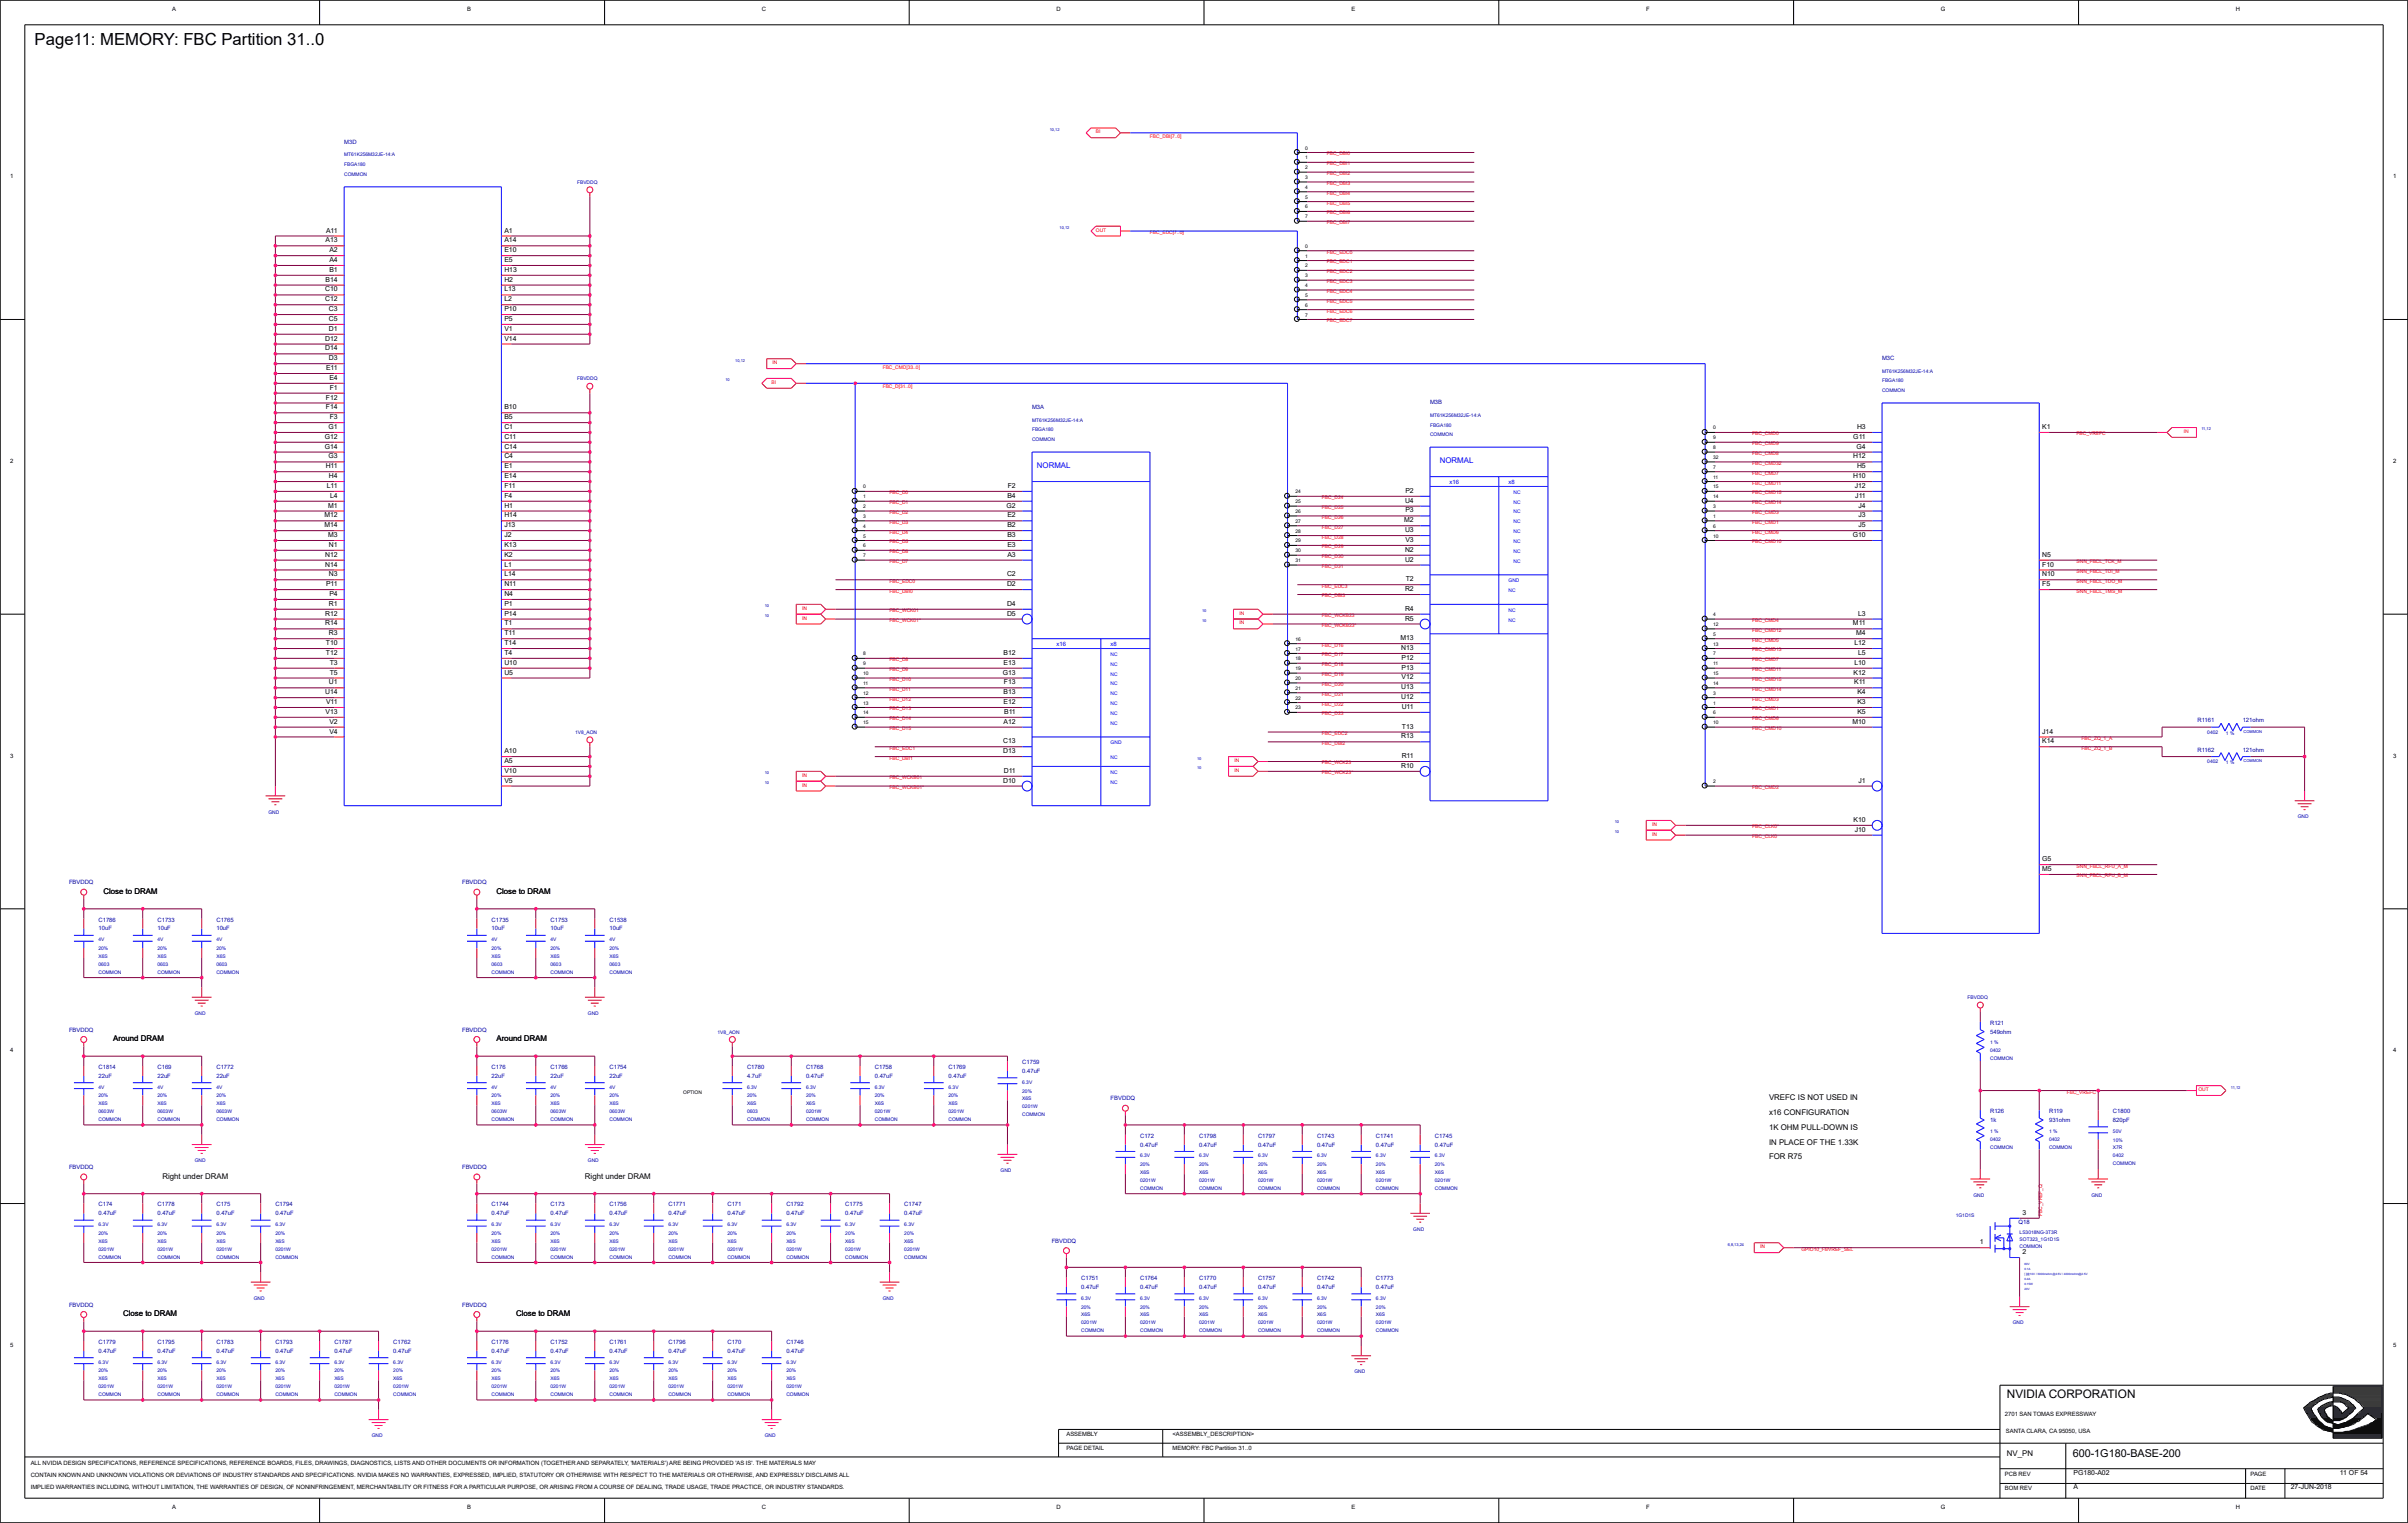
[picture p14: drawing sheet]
<svg xmlns="http://www.w3.org/2000/svg" width="158mm" height="100mm" viewBox="0 0 158 100" stroke-linecap="round" stroke-linejoin="round" font-family="sans-serif">
<defs><g id="words">
<text font-size="1.1" x="2.3" y="3">Page11: MEMORY: FBC Partition 31..0</text>
<text font-size=".8" x="131.7" y="91.8">NVIDIA CORPORATION</text>
<text font-size=".7" x="136.1" y="95.7">600-1G180-BASE-200</text>
<g font-size=".5">
<text x="21.4" y="15.9">A13</text>
<text x="21.4" y="15.3">A11</text>
<text x="21.6" y="17.9">B1</text>
<text x="21.6" y="17.2">A4</text>
<text x="21.6" y="16.6">A2</text>
<text x="33.1" y="17.9">H13</text>
<text x="33.1" y="17.2">E5</text>
<text x="33.1" y="16.6">E10</text>
<text x="33.1" y="15.9">A14</text>
<text x="33.1" y="15.3">A1</text>
<text x="21.3" y="23">D14</text>
<text x="21.3" y="22.4">D12</text>
<text x="21.3" y="19.8">C12</text>
<text x="21.3" y="19.1">C10</text>
<text x="21.4" y="18.5">B14</text>
<text x="21.6" y="23.7">D3</text>
<text x="21.6" y="21.7">D1</text>
<text x="21.6" y="21.1">C5</text>
<text x="21.6" y="20.4">C3</text>
<text x="33.1" y="22.4">V14</text>
<text x="33.1" y="21.7">V1</text>
<text x="33.1" y="21.1">P5</text>
<text x="33.1" y="20.4">P10</text>
<text x="33.1" y="19.8">L2</text>
<text x="33.1" y="19.1">L13</text>
<text x="33.1" y="18.5">H2</text>
<text x="21.3" y="29.5">G14</text>
<text x="21.3" y="28.8">G12</text>
<text x="21.4" y="26.9">F14</text>
<text x="21.4" y="26.2">F12</text>
<text x="21.4" y="24.3">E11</text>
<text x="21.6" y="28.2">G1</text>
<text x="21.6" y="24.9">E4</text>
<text x="21.6" y="27.5">F3</text>
<text x="21.6" y="25.6">F1</text>
<text x="33.1" y="29.5">C14</text>
<text x="33.1" y="28.8">C11</text>
<text x="33.1" y="28.2">C1</text>
<text x="33.1" y="27.5">B5</text>
<text x="33.1" y="26.9">B10</text>
<text x="121.7" y="28.8">G11</text>
<text x="121.9" y="29.5">G4</text>
<text x="121.9" y="28.2">H3</text>
<text x="134.1" y="28.2">K1</text>
<text x="21.3" y="34.6">M14</text>
<text x="21.3" y="34">M12</text>
<text x="21.4" y="30.8">H11</text>
<text x="21.5" y="32">L11</text>
<text x="21.5" y="35.3">M3</text>
<text x="21.5" y="33.3">M1</text>
<text x="21.6" y="30.1">G3</text>
<text x="21.6" y="35.9">N1</text>
<text x="21.6" y="31.4">H4</text>
<text x="21.7" y="32.7">L4</text>
<text x="33.1" y="35.9">K13</text>
<text x="33.1" y="35.3">J2</text>
<text x="33.1" y="34.6">J13</text>
<text x="33.1" y="34">H14</text>
<text x="33.1" y="33.3">H1</text>
<text x="33.1" y="32.7">F4</text>
<text x="33.1" y="32">F11</text>
<text x="33.1" y="31.4">E14</text>
<text x="33.1" y="30.8">E1</text>
<text x="33.1" y="30.1">C4</text>
<text x="66.1" y="33.3">G2</text>
<text x="66.1" y="35.9">E3</text>
<text x="66.1" y="35.3">B3</text>
<text x="66.1" y="34.6">B2</text>
<text x="66.1" y="34">E2</text>
<text x="66.1" y="32.7">B4</text>
<text x="66.2" y="32">F2</text>
<text x="92.2" y="34.3">M2</text>
<text x="92.2" y="34.9">U3</text>
<text x="92.2" y="33">U4</text>
<text x="92.3" y="35.6">V3</text>
<text x="92.3" y="33.7">P3</text>
<text x="92.3" y="32.4">P2</text>
<text x="121.6" y="35.3">G10</text>
<text x="121.7" y="31.4">H10</text>
<text x="121.7" y="30.1">H12</text>
<text x="121.8" y="32">J12</text>
<text x="121.8" y="32.7">J11</text>
<text x="121.9" y="30.8">H5</text>
<text x="122" y="34.6">J5</text>
<text x="122" y="34">J3</text>
<text x="122" y="33.3">J4</text>
<text x="21.3" y="41.1">R14</text>
<text x="21.3" y="40.4">R12</text>
<text x="21.3" y="37.2">N14</text>
<text x="21.3" y="36.6">N12</text>
<text x="21.4" y="38.5">P11</text>
<text x="21.6" y="41.7">R3</text>
<text x="21.6" y="39.8">R1</text>
<text x="21.6" y="37.9">N3</text>
<text x="21.6" y="39.1">P4</text>
<text x="33.1" y="41.7">T11</text>
<text x="33.1" y="41.1">T1</text>
<text x="33.1" y="40.4">P14</text>
<text x="33.1" y="39.8">P1</text>
<text x="33.1" y="39.1">N4</text>
<text x="33.1" y="38.5">N11</text>
<text x="33.1" y="37.9">L14</text>
<text x="33.1" y="37.2">L1</text>
<text x="33.1" y="36.6">K2</text>
<text x="66.1" y="40.4">D5</text>
<text x="66.1" y="39.8">D4</text>
<text x="66.1" y="38.5">D2</text>
<text x="66.1" y="37.9">C2</text>
<text x="66.1" y="36.6">A3</text>
<text x="92.2" y="40.8">R5</text>
<text x="92.2" y="40.1">R4</text>
<text x="92.2" y="38.8">R2</text>
<text x="92.2" y="36.9">U2</text>
<text x="92.2" y="36.2">N2</text>
<text x="92.3" y="38.2">T2</text>
<text x="121.6" y="41.1">M11</text>
<text x="121.9" y="41.7">M4</text>
<text x="122" y="40.4">L3</text>
<text x="134.1" y="38.5">F5</text>
<text x="134.1" y="37.9">N10</text>
<text x="134.1" y="37.2">F10</text>
<text x="134.1" y="36.6">N5</text>
<text x="21.3" y="45.6">U14</text>
<text x="21.4" y="46.9">V13</text>
<text x="21.4" y="43">T12</text>
<text x="21.4" y="42.4">T10</text>
<text x="21.4" y="46.2">V11</text>
<text x="21.6" y="44.9">U1</text>
<text x="21.6" y="47.5">V2</text>
<text x="21.6" y="44.3">T5</text>
<text x="21.6" y="43.7">T3</text>
<text x="33.1" y="44.3">U5</text>
<text x="33.1" y="43.7">U10</text>
<text x="33.1" y="43">T4</text>
<text x="33.1" y="42.4">T14</text>
<text x="65.8" y="44.3">G13</text>
<text x="65.9" y="47.5">A12</text>
<text x="65.9" y="46.2">E12</text>
<text x="65.9" y="45.6">B13</text>
<text x="65.9" y="43.7">E13</text>
<text x="65.9" y="43">B12</text>
<text x="65.9" y="44.9">F13</text>
<text x="65.9" y="46.9">B11</text>
<text x="91.9" y="42">M13</text>
<text x="92" y="45.9">U12</text>
<text x="92" y="45.3">U13</text>
<text x="92" y="42.7">N13</text>
<text x="92" y="44.6">V12</text>
<text x="92" y="44">P13</text>
<text x="92" y="43.3">P12</text>
<text x="92" y="46.6">U11</text>
<text x="92" y="47.8">T13</text>
<text x="121.6" y="47.5">M10</text>
<text x="121.7" y="44.3">K12</text>
<text x="121.7" y="44.9">K11</text>
<text x="121.7" y="43.7">L10</text>
<text x="121.7" y="42.4">L12</text>
<text x="121.9" y="46.9">K5</text>
<text x="121.9" y="46.2">K3</text>
<text x="121.9" y="45.6">K4</text>
<text x="122" y="43">L5</text>
<text x="21.6" y="48.2">V4</text>
<text x="33.1" y="51.4">V5</text>
<text x="33.1" y="50.8">V10</text>
<text x="33.1" y="50.1">A5</text>
<text x="33.1" y="49.5">A10</text>
<text x="65.9" y="51.4">D10</text>
<text x="65.9" y="49.5">D13</text>
<text x="65.9" y="48.8">C13</text>
<text x="65.9" y="50.8">D11</text>
<text x="92" y="50.4">R10</text>
<text x="92" y="48.5">R13</text>
<text x="92" y="49.8">R11</text>
<text x="121.7" y="54">K10</text>
<text x="122" y="51.4">J1</text>
<text x="134.1" y="48.8">K14</text>
<text x="134.1" y="48.2">J14</text>
<text x="6.8" y="58.7">Close to DRAM</text>
<text x="32.6" y="58.7">Close to DRAM</text>
<text x="121.8" y="54.6">J10</text>
<text x="134.1" y="57.2">M5</text>
<text x="134.1" y="56.6">G5</text>
<text x="7.4" y="68.4">Around DRAM</text>
<text x="32.6" y="68.4">Around DRAM</text>
<text x="10.7" y="77.4">Right under DRAM</text>
<text x="38.4" y="77.4">Right under DRAM</text>
<text x="116.1" y="76.1">FOR R75</text>
<text x="116.1" y="74.2">1K OHM PULL-DOWN IS</text>
<text x="116.1" y="72.3">VREFC IS NOT USED IN</text>
<text x="116.1" y="73.2">x16 CONFIGURATION</text>
<text x="116.1" y="75.2">IN PLACE OF THE 1.33K</text>
<text x="130" y="81.7">1</text>
<text x="132.8" y="82.4">2</text>
<text x="132.8" y="79.8">3</text>
<text x="8.1" y="86.5">Close to DRAM</text>
<text x="33.9" y="86.5">Close to DRAM</text>
<text x="131.7" y="95.6">NV_PN</text>
<text x="136.1" y="97.8">A</text>
<text x="136.1" y="96.8">PG180-A02</text>
<text x="150.4" y="97.8">27-JUN-2018</text>
<text x="153.6" y="96.8">11 OF 54</text>
</g>
<g font-size=".5" fill="#00f">
<text x="68.1" y="30.7">NORMAL</text>
<text x="94.5" y="30.4">NORMAL</text>
</g>
<g font-size=".4">
<text x="11.3" y=".7">A</text>
<text x="30.7" y=".7">B</text>
<text x="50" y=".7">C</text>
<text x="69.4" y=".7">D</text>
<text x="88.7" y=".7">E</text>
<text x="108.1" y=".7">F</text>
<text x="127.4" y=".7">G</text>
<text x="146.8" y=".7">H</text>
<text x=".7" y="11.7">1</text>
<text x="157.1" y="11.7">1</text>
<text x=".7" y="30.4">2</text>
<text x="157.1" y="30.4">2</text>
<text x=".7" y="49.8">3</text>
<text x="157.1" y="49.8">3</text>
<text x=".7" y="69.1">4</text>
<text x="157.1" y="69.1">4</text>
<text x=".7" y="88.5">5</text>
<text x="157.1" y="88.5">5</text>
<text x="70" y="95.2">PAGE DETAIL</text>
<text x="70" y="94.3">ASSEMBLY</text>
<text x="77" y="94.3">&lt;ASSEMBLY_DESCRIPTION&gt;</text>
<text x="77" y="95.2">MEMORY: FBC Partition 31..0</text>
<text x="131.6" y="93">2701 SAN TOMAS EXPRESSWAY</text>
<text x="131.7" y="94.1">SANTA CLARA, CA 95050, USA</text>
<text x="2" y="97">CONTAIN KNOWN AND UNKNOWN VIOLATIONS OR DEVIATIONS OF INDUSTRY STANDARDS AND SPECIFICATIONS. NVIDIA MAKES NO WARRANTIES, EXPRESSED, IMPLIED, STATUTORY OR OTHERWISE WITH RESPECT TO THE MATERIALS OR OTHERWISE, AND EXPRESSLY DISCLAIMS ALL</text>
<text x="2" y="96.2">ALL NVIDIA DESIGN SPECIFICATIONS, REFERENCE SPECIFICATIONS, REFERENCE BOARDS, FILES, DRAWINGS, DIAGNOSTICS, LISTS AND OTHER DOCUMENTS OR INFORMATION (TOGETHER AND SEPARATELY, 'MATERIALS') ARE BEING PROVIDED 'AS IS'. THE MATERIALS MAY</text>
<text x="2" y="97.8">IMPLIED WARRANTIES INCLUDING, WITHOUT LIMITATION, THE WARRANTIES OF DESIGN, OF NONINFRINGEMENT, MERCHANTABILITY OR FITNESS FOR A PARTICULAR PURPOSE, OR ARISING FROM A COURSE OF DEALING, TRADE USAGE, TRADE PRACTICE, OR INDUSTRY STANDARDS.</text>
<text x="11.3" y="99.1">A</text>
<text x="30.7" y="99.1">B</text>
<text x="50" y="99.1">C</text>
<text x="69.4" y="99.1">D</text>
<text x="88.7" y="99.1">E</text>
<text x="108.1" y="99.1">F</text>
<text x="127.4" y="99.1">G</text>
<text x="131.6" y="97.9">BOM REV</text>
<text x="131.6" y="96.9">PCB REV</text>
<text x="146.8" y="99.1">H</text>
<text x="147.7" y="96.9">PAGE</text>
<text x="147.7" y="97.9">DATE</text>
</g>
<g font-size=".4" fill="#0000a0">
<text x="22.6" y="9.4">M3D</text>
<text x="123.5" y="23.6">M3C</text>
<text x="67.7" y="26.9">M3A</text>
<text x="93.9" y="26.5">M3B</text>
<text x="144.3" y="47.4">R1161</text>
<text x="147.2" y="47.4">121ohm</text>
<text x="144.3" y="49.4">R1162</text>
<text x="147.2" y="49.4">121ohm</text>
<text x="4.5" y="58.1">FBVDDQ</text>
<text x="30.3" y="58.1">FBVDDQ</text>
<text x="6.5" y="60.5">C1786</text>
<text x="6.5" y="61.1">10uF</text>
<text x="10.3" y="60.5">C1733</text>
<text x="10.3" y="61.1">10uF</text>
<text x="14.2" y="60.5">C1765</text>
<text x="14.2" y="61.1">10uF</text>
<text x="32.3" y="60.5">C1735</text>
<text x="32.3" y="61.1">10uF</text>
<text x="36.1" y="60.5">C1753</text>
<text x="36.1" y="61.1">10uF</text>
<text x="40" y="60.5">C1538</text>
<text x="40" y="61.1">10uF</text>
<text x="4.5" y="67.7">FBVDDQ</text>
<text x="6.5" y="70.2">C1814</text>
<text x="6.5" y="70.8">22uF</text>
<text x="10.3" y="70.2">C169</text>
<text x="10.3" y="70.8">22uF</text>
<text x="14.2" y="70.2">C1772</text>
<text x="14.2" y="70.8">22uF</text>
<text x="30.3" y="67.7">FBVDDQ</text>
<text x="32.3" y="70.2">C176</text>
<text x="32.3" y="70.8">22uF</text>
<text x="36.1" y="70.2">C1766</text>
<text x="36.1" y="70.8">22uF</text>
<text x="40" y="70.2">C1754</text>
<text x="40" y="70.8">22uF</text>
<text x="49" y="70.2">C1780</text>
<text x="49" y="70.8">4.7uF</text>
<text x="52.9" y="70.2">C1768</text>
<text x="52.9" y="70.8">0.47uF</text>
<text x="57.4" y="70.2">C1758</text>
<text x="57.4" y="70.8">0.47uF</text>
<text x="62.3" y="70.2">C1769</text>
<text x="62.3" y="70.8">0.47uF</text>
<text x="67.1" y="69.9">C1759</text>
<text x="67.1" y="70.5">0.47uF</text>
<text x="130.6" y="67.3">R121</text>
<text x="130.6" y="67.9">549ohm</text>
<text x="4.5" y="76.8">FBVDDQ</text>
<text x="30.3" y="76.8">FBVDDQ</text>
<text x="72.9" y="72.3">FBVDDQ</text>
<text x="74.8" y="74.7">C172</text>
<text x="74.8" y="75.3">0.47uF</text>
<text x="78.7" y="74.7">C1798</text>
<text x="78.7" y="75.3">0.47uF</text>
<text x="82.6" y="74.7">C1797</text>
<text x="82.6" y="75.3">0.47uF</text>
<text x="86.5" y="74.7">C1743</text>
<text x="86.5" y="75.3">0.47uF</text>
<text x="90.3" y="74.7">C1741</text>
<text x="90.3" y="75.3">0.47uF</text>
<text x="94.2" y="74.7">C1745</text>
<text x="94.2" y="75.3">0.47uF</text>
<text x="130.6" y="73.1">R126</text>
<text x="130.6" y="73.7">1k</text>
<text x="134.5" y="73.1">R119</text>
<text x="134.5" y="73.7">931ohm</text>
<text x="138.7" y="73.1">C1800</text>
<text x="138.7" y="73.7">820pF</text>
<text x="6.5" y="79.2">C174</text>
<text x="6.5" y="79.8">0.47uF</text>
<text x="10.3" y="79.2">C1778</text>
<text x="10.3" y="79.8">0.47uF</text>
<text x="14.2" y="79.2">C175</text>
<text x="14.2" y="79.8">0.47uF</text>
<text x="18.1" y="79.2">C1794</text>
<text x="18.1" y="79.8">0.47uF</text>
<text x="32.3" y="79.2">C1744</text>
<text x="32.3" y="79.8">0.47uF</text>
<text x="36.1" y="79.2">C173</text>
<text x="36.1" y="79.8">0.47uF</text>
<text x="40" y="79.2">C1756</text>
<text x="40" y="79.8">0.47uF</text>
<text x="43.9" y="79.2">C1771</text>
<text x="43.9" y="79.8">0.47uF</text>
<text x="47.8" y="79.2">C171</text>
<text x="47.8" y="79.8">0.47uF</text>
<text x="51.6" y="79.2">C1792</text>
<text x="51.6" y="79.8">0.47uF</text>
<text x="55.5" y="79.2">C1775</text>
<text x="55.5" y="79.8">0.47uF</text>
<text x="59.4" y="79.2">C1747</text>
<text x="59.4" y="79.8">0.47uF</text>
<text x="69" y="81.6">FBVDDQ</text>
<text x="132.5" y="80.4">Q18</text>
<text x="4.5" y="85.8">FBVDDQ</text>
<text x="6.5" y="88.3">C1779</text>
<text x="6.5" y="88.8">0.47uF</text>
<text x="10.3" y="88.3">C1795</text>
<text x="10.3" y="88.8">0.47uF</text>
<text x="14.2" y="88.3">C1783</text>
<text x="14.2" y="88.8">0.47uF</text>
<text x="18.1" y="88.3">C1793</text>
<text x="18.1" y="88.8">0.47uF</text>
<text x="21.9" y="88.3">C1787</text>
<text x="21.9" y="88.8">0.47uF</text>
<text x="25.8" y="88.3">C1762</text>
<text x="25.8" y="88.8">0.47uF</text>
<text x="30.3" y="85.8">FBVDDQ</text>
<text x="32.3" y="88.3">C1776</text>
<text x="32.3" y="88.8">0.47uF</text>
<text x="36.1" y="88.3">C1752</text>
<text x="36.1" y="88.8">0.47uF</text>
<text x="40" y="88.3">C1761</text>
<text x="40" y="88.8">0.47uF</text>
<text x="43.9" y="88.3">C1796</text>
<text x="43.9" y="88.8">0.47uF</text>
<text x="47.8" y="88.3">C170</text>
<text x="47.8" y="88.8">0.47uF</text>
<text x="51.6" y="88.3">C1746</text>
<text x="51.6" y="88.8">0.47uF</text>
<text x="71" y="84.1">C1751</text>
<text x="71" y="84.7">0.47uF</text>
<text x="74.8" y="84.1">C1764</text>
<text x="74.8" y="84.7">0.47uF</text>
<text x="78.7" y="84.1">C1770</text>
<text x="78.7" y="84.7">0.47uF</text>
<text x="82.6" y="84.1">C1757</text>
<text x="82.6" y="84.7">0.47uF</text>
<text x="86.5" y="84.1">C1742</text>
<text x="86.5" y="84.7">0.47uF</text>
<text x="90.3" y="84.1">C1773</text>
<text x="90.3" y="84.7">0.47uF</text>
</g>
<g font-size=".4" fill="#00f">
<text x="95.2" y="31.8">x16</text>
<text x="99" y="31.8">x8</text>
<text x="69.4" y="42.4">x16</text>
<text x="72.9" y="42.4">x8</text>
</g>
<g font-size=".3" fill="#0000a0">
<text x="22.6" y="10.9">FBGA180</text>
<text x="22.6" y="10.3">MT61K256M32JE-14:A</text>
<text x="22.6" y="11.6">COMMON</text>
<text x="68.9" y="8.6">10,12</text>
<text x="37.9" y="12.1">FBVDDQ</text>
<text x="69.6" y="15">10,12</text>
<text x="48.3" y="23.8">10,12</text>
<text x="37.9" y="25">FBVDDQ</text>
<text x="47.6" y="25">10</text>
<text x="67.7" y="29">COMMON</text>
<text x="67.7" y="28.3">FBGA180</text>
<text x="67.7" y="27.7">MT61K256M32JE-14:A</text>
<text x="93.9" y="27.4">MT61K256M32JE-14:A</text>
<text x="93.9" y="28">FBGA180</text>
<text x="93.9" y="28.7">COMMON</text>
<text x="123.5" y="24.5">MT61K256M32JE-14:A</text>
<text x="123.5" y="25.1">FBGA180</text>
<text x="123.5" y="25.8">COMMON</text>
<text x="144.5" y="28.3">11,12</text>
<text x="50.2" y="40.5">10</text>
<text x="50.2" y="39.9">10</text>
<text x="78.9" y="40.8">10</text>
<text x="78.9" y="40.2">10</text>
<text x="17.6" y="53.4">GND</text>
<text x="37.8" y="48.2">1V8_AON</text>
<text x="50.2" y="51.5">10</text>
<text x="50.2" y="50.8">10</text>
<text x="78.6" y="50.5">10</text>
<text x="78.6" y="49.9">10</text>
<text x="144.9" y="50.1">0402</text>
<text x="144.9" y="48.2">0402</text>
<text x="146.1" y="50.2">1 %</text>
<text x="146.1" y="48.3">1 %</text>
<text x="147.3" y="50.1">COMMON</text>
<text x="147.3" y="48.1">COMMON</text>
<text x="150.8" y="53.8">GND</text>
<text x="106" y="54.7">10</text>
<text x="106" y="54.1">10</text>
<text x="6.5" y="62.9">X6S</text>
<text x="6.5" y="62.4">20%</text>
<text x="6.5" y="61.8">4V</text>
<text x="6.5" y="63.9">COMMON</text>
<text x="6.5" y="63.4">0603</text>
<text x="10.3" y="61.8">4V</text>
<text x="10.3" y="63.4">0603</text>
<text x="10.3" y="62.9">X6S</text>
<text x="10.3" y="63.9">COMMON</text>
<text x="10.3" y="62.4">20%</text>
<text x="14.2" y="62.4">20%</text>
<text x="14.2" y="61.8">4V</text>
<text x="14.2" y="62.9">X6S</text>
<text x="14.2" y="63.4">0603</text>
<text x="14.2" y="63.9">COMMON</text>
<text x="32.3" y="63.4">0603</text>
<text x="32.3" y="62.9">X6S</text>
<text x="32.3" y="62.4">20%</text>
<text x="32.3" y="61.8">4V</text>
<text x="32.3" y="63.9">COMMON</text>
<text x="36.1" y="63.4">0603</text>
<text x="36.1" y="61.8">4V</text>
<text x="36.1" y="62.9">X6S</text>
<text x="36.1" y="62.4">20%</text>
<text x="36.1" y="63.9">COMMON</text>
<text x="40" y="62.4">20%</text>
<text x="40" y="61.8">4V</text>
<text x="40" y="63.9">COMMON</text>
<text x="40" y="62.9">X6S</text>
<text x="40" y="63.4">0603</text>
<text x="129.2" y="65.6">FBVDDQ</text>
<text x="6.5" y="71.5">4V</text>
<text x="10.3" y="71.5">4V</text>
<text x="12.8" y="66.7">GND</text>
<text x="14.2" y="71.5">4V</text>
<text x="32.3" y="71.5">4V</text>
<text x="36.1" y="71.5">4V</text>
<text x="38.6" y="66.7">GND</text>
<text x="40" y="71.5">4V</text>
<text x="47.1" y="67.9">1V8_AON</text>
<text x="49" y="71.5">6.3V</text>
<text x="52.9" y="71.5">6.3V</text>
<text x="57.4" y="71.5">6.3V</text>
<text x="62.3" y="71.5">6.3V</text>
<text x="67.1" y="71.7">20%</text>
<text x="67.1" y="71.2">6.3V</text>
<text x="130.6" y="69.6">COMMON</text>
<text x="130.6" y="68.6">1 %</text>
<text x="130.6" y="69.1">0402</text>
<text x="146.4" y="71.5">11,12</text>
<text x="6.5" y="72.6">X6S</text>
<text x="6.5" y="73.6">COMMON</text>
<text x="6.5" y="73.1">0603W</text>
<text x="6.5" y="72.1">20%</text>
<text x="10.3" y="73.6">COMMON</text>
<text x="10.3" y="73.1">0603W</text>
<text x="10.3" y="72.6">X6S</text>
<text x="10.3" y="72.1">20%</text>
<text x="12.8" y="76.3">GND</text>
<text x="14.2" y="72.6">X6S</text>
<text x="14.2" y="73.6">COMMON</text>
<text x="14.2" y="73.1">0603W</text>
<text x="14.2" y="72.1">20%</text>
<text x="32.3" y="72.1">20%</text>
<text x="32.3" y="72.6">X6S</text>
<text x="32.3" y="73.1">0603W</text>
<text x="32.3" y="73.6">COMMON</text>
<text x="36.1" y="72.6">X6S</text>
<text x="36.1" y="73.6">COMMON</text>
<text x="36.1" y="73.1">0603W</text>
<text x="36.1" y="72.1">20%</text>
<text x="38.6" y="76.3">GND</text>
<text x="40" y="72.6">X6S</text>
<text x="40" y="73.1">0603W</text>
<text x="40" y="73.6">COMMON</text>
<text x="40" y="72.1">20%</text>
<text x="49" y="72.1">20%</text>
<text x="49" y="72.6">X6S</text>
<text x="49" y="73.1">0603</text>
<text x="49" y="73.6">COMMON</text>
<text x="52.9" y="73.1">0201W</text>
<text x="52.9" y="72.1">20%</text>
<text x="52.9" y="72.6">X6S</text>
<text x="52.9" y="73.6">COMMON</text>
<text x="57.4" y="73.1">0201W</text>
<text x="57.4" y="72.1">20%</text>
<text x="57.4" y="72.6">X6S</text>
<text x="57.4" y="73.6">COMMON</text>
<text x="62.3" y="73.1">0201W</text>
<text x="62.3" y="72.1">20%</text>
<text x="62.3" y="72.6">X6S</text>
<text x="62.3" y="73.6">COMMON</text>
<text x="65.7" y="77">GND</text>
<text x="67.1" y="72.8">0201W</text>
<text x="67.1" y="72.3">X6S</text>
<text x="67.1" y="73.3">COMMON</text>
<text x="74.8" y="77.1">X6S</text>
<text x="74.8" y="76">6.3V</text>
<text x="74.8" y="76.6">20%</text>
<text x="74.8" y="77.6">0201W</text>
<text x="78.7" y="77.1">X6S</text>
<text x="78.7" y="76">6.3V</text>
<text x="78.7" y="76.6">20%</text>
<text x="78.7" y="77.6">0201W</text>
<text x="82.6" y="77.1">X6S</text>
<text x="82.6" y="76">6.3V</text>
<text x="82.6" y="76.6">20%</text>
<text x="82.6" y="77.6">0201W</text>
<text x="86.5" y="77.1">X6S</text>
<text x="86.5" y="76">6.3V</text>
<text x="86.5" y="76.6">20%</text>
<text x="86.5" y="77.6">0201W</text>
<text x="90.3" y="77.1">X6S</text>
<text x="90.3" y="76">6.3V</text>
<text x="90.3" y="76.6">20%</text>
<text x="90.3" y="77.6">0201W</text>
<text x="94.2" y="77.1">X6S</text>
<text x="94.2" y="76">6.3V</text>
<text x="94.2" y="76.6">20%</text>
<text x="94.2" y="77.6">0201W</text>
<text x="130.6" y="75.4">COMMON</text>
<text x="130.6" y="74.4">1 %</text>
<text x="130.6" y="74.9">0402</text>
<text x="134.5" y="75.4">COMMON</text>
<text x="134.5" y="74.9">0402</text>
<text x="134.5" y="74.4">1 %</text>
<text x="138.7" y="75">10%</text>
<text x="138.7" y="74.4">50V</text>
<text x="138.7" y="75.5">X7R</text>
<text x="138.7" y="76">0402</text>
<text x="138.7" y="76.5">COMMON</text>
<text x="6.5" y="82.1">0201W</text>
<text x="6.5" y="81.1">20%</text>
<text x="6.5" y="80.5">6.3V</text>
<text x="6.5" y="81.6">X6S</text>
<text x="6.5" y="82.7">COMMON</text>
<text x="10.3" y="82.1">0201W</text>
<text x="10.3" y="81.1">20%</text>
<text x="10.3" y="80.5">6.3V</text>
<text x="10.3" y="81.6">X6S</text>
<text x="10.3" y="82.7">COMMON</text>
<text x="14.2" y="82.7">COMMON</text>
<text x="14.2" y="82.1">0201W</text>
<text x="14.2" y="81.1">20%</text>
<text x="14.2" y="80.5">6.3V</text>
<text x="14.2" y="81.6">X6S</text>
<text x="18.1" y="82.7">COMMON</text>
<text x="18.1" y="81.6">X6S</text>
<text x="18.1" y="82.1">0201W</text>
<text x="18.1" y="81.1">20%</text>
<text x="18.1" y="80.5">6.3V</text>
<text x="32.3" y="82.1">0201W</text>
<text x="32.3" y="81.1">20%</text>
<text x="32.3" y="80.5">6.3V</text>
<text x="32.3" y="81.6">X6S</text>
<text x="32.3" y="82.7">COMMON</text>
<text x="36.1" y="82.1">0201W</text>
<text x="36.1" y="81.1">20%</text>
<text x="36.1" y="80.5">6.3V</text>
<text x="36.1" y="81.6">X6S</text>
<text x="36.1" y="82.7">COMMON</text>
<text x="40" y="82.1">0201W</text>
<text x="40" y="81.1">20%</text>
<text x="40" y="80.5">6.3V</text>
<text x="40" y="81.6">X6S</text>
<text x="40" y="82.7">COMMON</text>
<text x="43.9" y="82.1">0201W</text>
<text x="43.9" y="81.1">20%</text>
<text x="43.9" y="80.5">6.3V</text>
<text x="43.9" y="81.6">X6S</text>
<text x="43.9" y="82.7">COMMON</text>
<text x="47.8" y="82.1">0201W</text>
<text x="47.8" y="81.1">20%</text>
<text x="47.8" y="80.5">6.3V</text>
<text x="47.8" y="81.6">X6S</text>
<text x="47.8" y="82.7">COMMON</text>
<text x="51.6" y="82.1">0201W</text>
<text x="51.6" y="81.1">20%</text>
<text x="51.6" y="80.5">6.3V</text>
<text x="51.6" y="81.6">X6S</text>
<text x="51.6" y="82.7">COMMON</text>
<text x="55.5" y="82.1">0201W</text>
<text x="55.5" y="81.1">20%</text>
<text x="55.5" y="80.5">6.3V</text>
<text x="55.5" y="81.6">X6S</text>
<text x="55.5" y="82.7">COMMON</text>
<text x="59.4" y="82.1">0201W</text>
<text x="59.4" y="81.1">20%</text>
<text x="59.4" y="80.5">6.3V</text>
<text x="59.4" y="81.6">X6S</text>
<text x="59.4" y="82.7">COMMON</text>
<text x="74.8" y="78.1">COMMON</text>
<text x="78.7" y="78.1">COMMON</text>
<text x="82.6" y="78.1">COMMON</text>
<text x="86.5" y="78.1">COMMON</text>
<text x="90.3" y="78.1">COMMON</text>
<text x="92.8" y="80.8">GND</text>
<text x="94.2" y="78.1">COMMON</text>
<text x="113.4" y="81.8">6,8,13,24</text>
<text x="128.4" y="79.9">1G1D1S</text>
<text x="129.5" y="78.6">GND</text>
<text x="132.6" y="81">LS3018NG-3T3R</text>
<text x="132.6" y="81.9">COMMON</text>
<text x="132.6" y="81.5">SOT323_1G1D1S</text>
<text x="137.3" y="78.6">GND</text>
<text x="6.5" y="89.6">6.3V</text>
<text x="10.3" y="89.6">6.3V</text>
<text x="14.2" y="89.6">6.3V</text>
<text x="16.7" y="85.4">GND</text>
<text x="18.1" y="89.6">6.3V</text>
<text x="21.9" y="89.6">6.3V</text>
<text x="25.8" y="89.6">6.3V</text>
<text x="32.3" y="89.6">6.3V</text>
<text x="36.1" y="89.6">6.3V</text>
<text x="40" y="89.6">6.3V</text>
<text x="43.9" y="89.6">6.3V</text>
<text x="47.8" y="89.6">6.3V</text>
<text x="51.6" y="89.6">6.3V</text>
<text x="57.9" y="85.4">GND</text>
<text x="71" y="87">0201W</text>
<text x="71" y="85.9">20%</text>
<text x="71" y="85.4">6.3V</text>
<text x="71" y="86.5">X6S</text>
<text x="71" y="87.5">COMMON</text>
<text x="74.8" y="87">0201W</text>
<text x="74.8" y="85.9">20%</text>
<text x="74.8" y="85.4">6.3V</text>
<text x="74.8" y="86.5">X6S</text>
<text x="74.8" y="87.5">COMMON</text>
<text x="78.7" y="87">0201W</text>
<text x="78.7" y="85.9">20%</text>
<text x="78.7" y="85.4">6.3V</text>
<text x="78.7" y="86.5">X6S</text>
<text x="78.7" y="87.5">COMMON</text>
<text x="82.6" y="87">0201W</text>
<text x="82.6" y="85.9">20%</text>
<text x="82.6" y="85.4">6.3V</text>
<text x="82.6" y="86.5">X6S</text>
<text x="82.6" y="87.5">COMMON</text>
<text x="86.5" y="87">0201W</text>
<text x="86.5" y="85.9">20%</text>
<text x="86.5" y="85.4">6.3V</text>
<text x="86.5" y="86.5">X6S</text>
<text x="86.5" y="87.5">COMMON</text>
<text x="90.3" y="87">0201W</text>
<text x="90.3" y="85.9">20%</text>
<text x="90.3" y="85.4">6.3V</text>
<text x="90.3" y="86.5">X6S</text>
<text x="90.3" y="87.5">COMMON</text>
<text x="132.1" y="87">GND</text>
<text x="6.5" y="91.2">0201W</text>
<text x="6.5" y="90.1">20%</text>
<text x="6.5" y="90.6">X6S</text>
<text x="6.5" y="91.7">COMMON</text>
<text x="10.3" y="91.2">0201W</text>
<text x="10.3" y="90.1">20%</text>
<text x="10.3" y="90.6">X6S</text>
<text x="10.3" y="91.7">COMMON</text>
<text x="14.2" y="90.6">X6S</text>
<text x="14.2" y="91.2">0201W</text>
<text x="14.2" y="90.1">20%</text>
<text x="14.2" y="91.7">COMMON</text>
<text x="18.1" y="91.2">0201W</text>
<text x="18.1" y="90.1">20%</text>
<text x="18.1" y="90.6">X6S</text>
<text x="18.1" y="91.7">COMMON</text>
<text x="21.9" y="91.2">0201W</text>
<text x="21.9" y="90.1">20%</text>
<text x="21.9" y="90.6">X6S</text>
<text x="21.9" y="91.7">COMMON</text>
<text x="24.4" y="94.4">GND</text>
<text x="25.8" y="91.2">0201W</text>
<text x="25.8" y="90.1">20%</text>
<text x="25.8" y="90.6">X6S</text>
<text x="25.8" y="91.7">COMMON</text>
<text x="32.3" y="91.2">0201W</text>
<text x="32.3" y="90.1">20%</text>
<text x="32.3" y="90.6">X6S</text>
<text x="32.3" y="91.7">COMMON</text>
<text x="36.1" y="91.2">0201W</text>
<text x="36.1" y="90.1">20%</text>
<text x="36.1" y="90.6">X6S</text>
<text x="36.1" y="91.7">COMMON</text>
<text x="40" y="91.2">0201W</text>
<text x="40" y="90.1">20%</text>
<text x="40" y="90.6">X6S</text>
<text x="40" y="91.7">COMMON</text>
<text x="43.9" y="91.2">0201W</text>
<text x="43.9" y="90.1">20%</text>
<text x="43.9" y="90.6">X6S</text>
<text x="43.9" y="91.7">COMMON</text>
<text x="47.8" y="91.2">0201W</text>
<text x="47.8" y="90.1">20%</text>
<text x="47.8" y="90.6">X6S</text>
<text x="47.8" y="91.7">COMMON</text>
<text x="50.2" y="94.4">GND</text>
<text x="51.6" y="91.2">0201W</text>
<text x="51.6" y="90.1">20%</text>
<text x="51.6" y="90.6">X6S</text>
<text x="51.6" y="91.7">COMMON</text>
<text x="88.9" y="90.2">GND</text>
</g>
<g font-size=".3" fill="#f00">
<text x="71.9" y="8.8">BI</text>
<text x="75.5" y="9">FBC_DBI[7..0]</text>
<text x="87.1" y="10.2">FBC_DBI0</text>
<text x="87.1" y="10.9">FBC_DBI1</text>
<text x="87.1" y="11.5">FBC_DBI2</text>
<text x="71.9" y="15.2">OUT</text>
<text x="75.5" y="15.4">FBC_EDC[7..0]</text>
<text x="87.1" y="12.1">FBC_DBI3</text>
<text x="87.1" y="12.8">FBC_DBI4</text>
<text x="87.1" y="13.4">FBC_DBI5</text>
<text x="87.1" y="14.1">FBC_DBI6</text>
<text x="87.1" y="14.7">FBC_DBI7</text>
<text x="87.1" y="16.7">FBC_EDC0</text>
<text x="87.1" y="17.3">FBC_EDC1</text>
<text x="87.1" y="17.9">FBC_EDC2</text>
<text x="50.7" y="23.9">IN</text>
<text x="87.1" y="18.6">FBC_EDC3</text>
<text x="87.1" y="19.2">FBC_EDC4</text>
<text x="87.1" y="19.9">FBC_EDC5</text>
<text x="87.1" y="20.5">FBC_EDC6</text>
<text x="87.1" y="21.2">FBC_EDC7</text>
<text x="50.7" y="25.2">BI</text>
<text x="57.9" y="24.2">FBC_CMD[33..0]</text>
<text x="57.9" y="25.5">FBC_D[31..0]</text>
<text x="115" y="28.6">FBC_CMD0</text>
<text x="115" y="29.9">FBC_CMD8</text>
<text x="115" y="29.2">FBC_CMD9</text>
<text x="136.3" y="28.6">FBC_VREFC</text>
<text x="143.4" y="28.4">IN</text>
<text x="58.4" y="32.5">FBC_D0</text>
<text x="58.4" y="33.1">FBC_D1</text>
<text x="58.4" y="33.8">FBC_D2</text>
<text x="58.4" y="34.4">FBC_D3</text>
<text x="58.4" y="35">FBC_D4</text>
<text x="58.4" y="35.7">FBC_D5</text>
<text x="86.8" y="32.8">FBC_D24</text>
<text x="86.8" y="33.4">FBC_D25</text>
<text x="86.8" y="34.1">FBC_D26</text>
<text x="86.8" y="34.7">FBC_D27</text>
<text x="86.8" y="35.4">FBC_D28</text>
<text x="115" y="35.7">FBC_CMD10</text>
<text x="115" y="31.8">FBC_CMD11</text>
<text x="115" y="33.1">FBC_CMD14</text>
<text x="115" y="32.5">FBC_CMD15</text>
<text x="115" y="34.4">FBC_CMD1</text>
<text x="115" y="30.5">FBC_CMD32</text>
<text x="115" y="33.8">FBC_CMD3</text>
<text x="115" y="35">FBC_CMD6</text>
<text x="115" y="31.2">FBC_CMD7</text>
<text x="52.7" y="40.7">IN</text>
<text x="52.7" y="40">IN</text>
<text x="58.4" y="36.3">FBC_D6</text>
<text x="58.4" y="37">FBC_D7</text>
<text x="58.4" y="38.9">FBC_DBI0</text>
<text x="58.4" y="38.3">FBC_EDC0</text>
<text x="58.4" y="40.2">FBC_WCK01</text>
<text x="58.4" y="40.8">FBC_WCK01*</text>
<text x="81.4" y="41">IN</text>
<text x="81.4" y="40.4">IN</text>
<text x="86.8" y="36">FBC_D29</text>
<text x="86.8" y="36.7">FBC_D30</text>
<text x="86.8" y="37.3">FBC_D31</text>
<text x="86.8" y="39.2">FBC_DBI3</text>
<text x="86.8" y="38.6">FBC_EDC3</text>
<text x="86.8" y="40.5">FBC_WCKB23</text>
<text x="86.8" y="41.2">FBC_WCKB23*</text>
<text x="115" y="41.5">FBC_CMD12</text>
<text x="115" y="40.8">FBC_CMD4</text>
<text x="136.3" y="37">SNN_FBCL_TCK_M</text>
<text x="136.3" y="37.6">SNN_FBCL_TDI_M</text>
<text x="136.3" y="38.3">SNN_FBCL_TDO_M</text>
<text x="136.3" y="38.9">SNN_FBCL_TMS_M</text>
<text x="58.4" y="44.7">FBC_D10</text>
<text x="58.4" y="45.4">FBC_D11</text>
<text x="58.4" y="46">FBC_D12</text>
<text x="58.4" y="46.7">FBC_D13</text>
<text x="58.4" y="47.3">FBC_D14</text>
<text x="58.4" y="47.9">FBC_D15</text>
<text x="58.4" y="43.4">FBC_D8</text>
<text x="58.4" y="44.1">FBC_D9</text>
<text x="86.8" y="42.5">FBC_D16</text>
<text x="86.8" y="43.1">FBC_D17</text>
<text x="86.8" y="43.8">FBC_D18</text>
<text x="86.8" y="44.4">FBC_D19</text>
<text x="86.8" y="45">FBC_D20</text>
<text x="86.8" y="45.7">FBC_D21</text>
<text x="86.8" y="46.3">FBC_D22</text>
<text x="86.8" y="47">FBC_D23</text>
<text x="115" y="47.9">FBC_CMD10</text>
<text x="115" y="44.1">FBC_CMD11</text>
<text x="115" y="42.8">FBC_CMD13</text>
<text x="115" y="45.4">FBC_CMD14</text>
<text x="115" y="44.7">FBC_CMD15</text>
<text x="115" y="46.7">FBC_CMD1</text>
<text x="115" y="46">FBC_CMD3</text>
<text x="115" y="42.1">FBC_CMD5</text>
<text x="115" y="47.3">FBC_CMD6</text>
<text x="115" y="43.4">FBC_CMD7</text>
<text x="52.7" y="51.7">IN</text>
<text x="52.7" y="51">IN</text>
<text x="58.4" y="49.9">FBC_DBI1</text>
<text x="58.4" y="49.2">FBC_EDC1</text>
<text x="58.4" y="51.2">FBC_WCKB01</text>
<text x="58.4" y="51.8">FBC_WCKB01*</text>
<text x="81" y="50.7">IN</text>
<text x="81" y="50">IN</text>
<text x="86.8" y="48.9">FBC_DBI2</text>
<text x="86.8" y="48.3">FBC_EDC2</text>
<text x="86.8" y="50.2">FBC_WCK23</text>
<text x="86.8" y="50.8">FBC_WCK23*</text>
<text x="115" y="51.8">FBC_CMD2</text>
<text x="136.6" y="48.6">FBC_ZQ_1_A</text>
<text x="136.6" y="49.2">FBC_ZQ_1_B</text>
<text x="108.5" y="54.9">IN</text>
<text x="108.5" y="54.2">IN</text>
<text x="115" y="55">FBC_CLK0</text>
<text x="115" y="54.4">FBC_CLK0*</text>
<text x="136.3" y="57">SNN_FBCL_RFU_A_M</text>
<text x="136.3" y="57.6">SNN_FBCL_RFU_B_M</text>
<text x="135.7" y="71.8">FBC_VREFC</text>
<text x="144.3" y="71.7">OUT</text>
<text x="115.5" y="82">IN</text>
<text x="118.3" y="82.1">GPIO10_FBVREF_SEL</text>
<text x="134.1" y="79.9" transform="rotate(-90 134.1 79.9)">FBC_VREF_Q</text>
</g>
<g font-size=".3">
<text x="85.7" y="11.8">3</text>
<text x="85.7" y="11.1">2</text>
<text x="85.7" y="10.5">1</text>
<text x="85.7" y="9.8">0</text>
<text x="85.7" y="17.6">2</text>
<text x="85.7" y="16.9">1</text>
<text x="85.7" y="16.3">0</text>
<text x="85.7" y="14.3">7</text>
<text x="85.7" y="13.7">6</text>
<text x="85.7" y="13">5</text>
<text x="85.7" y="12.4">4</text>
<text x="85.7" y="20.8">7</text>
<text x="85.7" y="20.1">6</text>
<text x="85.7" y="19.5">5</text>
<text x="85.7" y="18.9">4</text>
<text x="85.7" y="18.2">3</text>
<text x="112.5" y="29.5">8</text>
<text x="112.5" y="28.9">9</text>
<text x="112.5" y="28.2">0</text>
<text x="56.7" y="35.9">6</text>
<text x="56.7" y="35.3">5</text>
<text x="56.7" y="34.7">4</text>
<text x="56.7" y="34">3</text>
<text x="56.7" y="33.4">2</text>
<text x="56.7" y="32.7">1</text>
<text x="56.7" y="32.1">0</text>
<text x="85" y="35.6">29</text>
<text x="85" y="35">28</text>
<text x="85" y="34.3">27</text>
<text x="85" y="33.7">26</text>
<text x="85" y="33">25</text>
<text x="85" y="32.4">24</text>
<text x="112.5" y="35.3">10</text>
<text x="112.5" y="34.7">6</text>
<text x="112.5" y="34">1</text>
<text x="112.5" y="33.4">3</text>
<text x="112.5" y="32.7">14</text>
<text x="112.5" y="32.1">15</text>
<text x="112.5" y="31.4">11</text>
<text x="112.5" y="30.8">7</text>
<text x="112.5" y="30.1">32</text>
<text x="56.7" y="36.6">7</text>
<text x="85" y="36.9">31</text>
<text x="85" y="36.3">30</text>
<text x="112.5" y="41.8">5</text>
<text x="112.5" y="41.1">12</text>
<text x="112.5" y="40.5">4</text>
<text x="56.7" y="47.6">15</text>
<text x="56.7" y="46.9">14</text>
<text x="56.7" y="46.3">13</text>
<text x="56.7" y="45.6">12</text>
<text x="56.7" y="45">11</text>
<text x="56.7" y="44.3">10</text>
<text x="56.7" y="43.7">9</text>
<text x="56.7" y="43">8</text>
<text x="85" y="46.6">23</text>
<text x="85" y="45.9">22</text>
<text x="85" y="45.3">21</text>
<text x="85" y="44.7">20</text>
<text x="85" y="44">19</text>
<text x="85" y="43.4">18</text>
<text x="85" y="42.7">17</text>
<text x="85" y="42.1">16</text>
<text x="112.5" y="47.6">10</text>
<text x="112.5" y="46.9">6</text>
<text x="112.5" y="46.3">1</text>
<text x="112.5" y="45.6">3</text>
<text x="112.5" y="45">14</text>
<text x="112.5" y="44.3">15</text>
<text x="112.5" y="43.7">11</text>
<text x="112.5" y="43">7</text>
<text x="112.5" y="42.4">13</text>
<text x="112.5" y="51.4">2</text>
<text x="44.8" y="71.9">OPTION</text>
</g>
<g font-size=".3" fill="#00f">
<text x="99.4" y="33.7">NC</text>
<text x="99.4" y="35">NC</text>
<text x="99.4" y="33.1">NC</text>
<text x="99.4" y="32.4">NC</text>
<text x="99.4" y="35.7">NC</text>
<text x="99.4" y="34.4">NC</text>
<text x="99" y="40.8">NC</text>
<text x="99" y="40.2">NC</text>
<text x="99" y="38.9">NC</text>
<text x="99" y="38.2">GND</text>
<text x="99.4" y="36.9">NC</text>
<text x="99.4" y="36.3">NC</text>
<text x="72.9" y="44.4">NC</text>
<text x="72.9" y="46.3">NC</text>
<text x="72.9" y="43.7">NC</text>
<text x="72.9" y="45.7">NC</text>
<text x="72.9" y="46.9">NC</text>
<text x="72.9" y="47.6">NC</text>
<text x="72.9" y="45">NC</text>
<text x="72.9" y="43.1">NC</text>
<text x="72.9" y="49.8">NC</text>
<text x="72.9" y="50.8">NC</text>
<text x="72.9" y="51.5">NC</text>
<text x="72.9" y="48.9">GND</text>
</g>
</g></defs>
<g fill="none" stroke="#00f" stroke-width=".07">
<path d="M22.6 12.3h10.3v40.6h-10.3zM74.2 8.7h11v5.8M74.2 15.2h11v5.8M52.9 23.9h59v27.7M52.9 25.2h31.6v21.6M56.1 25.2v22.6M67.1 38.7h.6M67.1 36.8h.6M67.1 34.2h.6M67.1 32.3h.6M67.1 32.9h.6M67.1 33.6h.6"/>
<path d="M67.1 35.5h.6M67.1 34.9h.6M67.1 36.1h.6M67.1 38.1h.6M67.7 29.7h7.8v23.2h-7.8zM67.7 31.6h7.8M93.2 36.5h.7M93.2 35.2h.7M93.2 34.5h.7M93.2 33.9h.7M93.2 33.2h.7M93.2 32.6h.7"/>
<path d="M93.2 39h.7M93.2 38.4h.7M93.2 37.1h.7M93.2 35.8h.7M93.9 29.4h7.7v23.2h-7.7zM93.9 39.7h7.7M93.9 37.8h7.7M93.9 31.9h7.7M93.9 31.3h7.7M98.4 31.3v10.3M122.9 29.7h.6M122.9 31.6h.6"/>
<path d="M122.9 34.2h.6M122.9 32.3h.6M122.9 32.9h.6M122.9 33.6h.6M122.9 35.5h.6M122.9 34.9h.6M122.9 29h.6M122.9 30.3h.6M122.9 31h.6M122.9 28.4h.6M123.5 26.5h10.4v34.8h-10.4zM67.1 49h.6"/>
<path d="M67.1 47.8h.6M67.1 49.7h.6M67.1 40h.6M67.1 45.2h.6M67.1 47.1h.6M67.1 46.5h.6M67.1 51h.6M67.1 43.2h.6M67.1 43.9h.6M67.1 44.5h.6M67.1 45.8h.6M67.7 42.6h7.8"/>
<path d="M67.7 50.3h7.8M67.7 48.4h7.8M67.7 41.9h7.8M72.3 41.9v11M93.2 43.6h.7M93.2 44.8h.7M93.2 45.5h.7M93.2 46.1h.7M93.2 48.1h.7M93.2 40.3h.7M93.2 42.9h.7M93.2 42.3h.7"/>
<path d="M93.2 48.7h.7M93.2 46.8h.7M93.2 50h.7M93.2 44.2h.7M93.9 41.6h7.7M122.9 42.6h.6M122.9 41.9h.6M122.9 47.8h.6M122.9 45.2h.6M122.9 47.1h.6M122.9 46.5h.6M122.9 43.2h.6"/>
<path d="M122.9 43.9h.6M122.9 44.5h.6M122.9 45.8h.6M122.9 54.8h.6M122.9 40.7h.6M122.9 41.3h.6M145.2 47.8h.5M145.2 49.7h.5M147.2 47.8h.5M147.2 49.7h.5M4.9 71.1h1.2M4.9 71.5h1.2"/>
<path d="M4.9 61.4h1.2M4.9 61.8h1.2M5.5 61v.4M5.5 61.8v.5M5.5 70.7v.4M5.5 71.5v.4M5.5 79.7v.4M8.7 71.1h1.3M8.7 71.5h1.3M8.7 61.4h1.3M8.7 61.8h1.3M9.4 61v.4"/>
<path d="M9.4 61.8v.5M9.4 70.7v.4M9.4 71.5v.4M9.4 79.7v.4M12.6 71.1h1.3M12.6 71.5h1.3M12.6 61.4h1.3M12.6 61.8h1.3M13.2 61v.4M13.2 61.8v.5M13.2 70.7v.4M13.2 71.5v.4"/>
<path d="M13.2 79.7v.4M17.1 79.7v.4M30.7 71.1h1.2M30.7 71.5h1.2M30.7 61.4h1.2M30.7 61.8h1.2M31.3 61v.4M31.3 61.8v.5M31.3 70.7v.4M31.3 71.5v.4M31.3 79.7v.4M34.5 71.1h1.3"/>
<path d="M34.5 71.5h1.3M34.5 61.4h1.3M34.5 61.8h1.3M35.2 61v.4M35.2 61.8v.5M35.2 70.7v.4M35.2 71.5v.4M35.2 79.7v.4M38.4 71.1h1.3M38.4 71.5h1.3M38.4 61.4h1.3M38.4 61.8h1.3"/>
<path d="M39 61v.4M39 61.8v.5M39 70.7v.4M39 71.5v.4M39 79.7v.4M42.9 79.7v.4M46.8 79.7v.4M47.4 71.1h1.3M47.4 71.5h1.3M48.1 70.7v.4M48.1 71.5v.4M50.7 79.7v.4"/>
<path d="M51.3 71.1h1.3M51.3 71.5h1.3M51.9 70.7v.4M51.9 71.5v.4M54.5 79.7v.4M55.8 71.1h1.3M55.8 71.5h1.3M56.5 70.7v.4M56.5 71.5v.4M58.4 79.7v.4M60.7 71.1h1.2M60.7 71.5h1.2"/>
<path d="M61.3 70.7v.4M61.3 71.5v.4M65.5 70.8h1.3M65.5 71.2h1.3M66.1 70.3v.5M66.1 71.2v.4M73.2 75.6h1.3M73.2 76h1.3M73.9 75.2v.4M73.9 76v.5M77.1 75.6h1.3M77.1 76h1.3"/>
<path d="M77.7 75.2v.4M77.7 76v.5M81 75.6h1.3M81 76h1.3M81.6 75.2v.4M81.6 76v.5M84.8 75.6h1.3M84.8 76h1.3M85.5 75.2v.4M85.5 76v.5M88.7 75.6h1.3M88.7 76h1.3"/>
<path d="M89.4 75.2v.4M89.4 76v.5M92.6 75.6h1.3M92.6 76h1.3M93.2 75.2v.4M93.2 76v.5M130 67.1v.5M130 69.2v.5M130 72.9v.5M130 75v.5M133.9 72.9v.5M133.9 75v.5"/>
<path d="M137.1 74h1.3M137.1 74.4h1.3M137.7 73.6v.4M137.7 74.4v.4M4.9 80.1h1.2M4.9 80.5h1.2M4.9 89.2h1.2M4.9 89.6h1.2M5.5 80.5v.5M5.5 88.7v.5M5.5 89.6v.4M8.7 80.1h1.3"/>
<path d="M8.7 80.5h1.3M8.7 89.2h1.3M8.7 89.6h1.3M9.4 80.5v.5M9.4 88.7v.5M9.4 89.6v.4M12.6 80.1h1.3M12.6 80.5h1.3M12.6 89.2h1.3M12.6 89.6h1.3M13.2 80.5v.5M13.2 88.7v.5"/>
<path d="M13.2 89.6v.4M16.5 80.1h1.3M16.5 80.5h1.3M16.5 89.2h1.3M16.5 89.6h1.3M17.1 80.5v.5M17.1 88.7v.5M17.1 89.6v.4M20.3 89.2h1.3M20.3 89.6h1.3M21 88.7v.5M21 89.6v.4"/>
<path d="M24.2 89.2h1.3M24.2 89.6h1.3M24.9 88.7v.5M24.9 89.6v.4M30.7 80.1h1.2M30.7 80.5h1.2M30.7 89.2h1.2M30.7 89.6h1.2M31.3 80.5v.5M31.3 88.7v.5M31.3 89.6v.4M34.5 80.1h1.3"/>
<path d="M34.5 80.5h1.3M34.5 89.2h1.3M34.5 89.6h1.3M35.2 80.5v.5M35.2 88.7v.5M35.2 89.6v.4M38.4 80.1h1.3M38.4 80.5h1.3M38.4 89.2h1.3M38.4 89.6h1.3M39 80.5v.5M39 88.7v.5"/>
<path d="M39 89.6v.4M42.3 80.1h1.3M42.3 80.5h1.3M42.3 89.2h1.3M42.3 89.6h1.3M42.9 80.5v.5M42.9 88.7v.5M42.9 89.6v.4M46.1 80.1h1.3M46.1 80.5h1.3M46.1 89.2h1.3M46.1 89.6h1.3"/>
<path d="M46.8 80.5v.5M46.8 88.7v.5M46.8 89.6v.4M50 80.1h1.3M50 80.5h1.3M50 89.2h1.3M50 89.6h1.3M50.7 80.5v.5M50.7 88.7v.5M50.7 89.6v.4M53.9 80.1h1.3M53.9 80.5h1.3"/>
<path d="M54.5 80.5v.5M57.8 80.1h1.2M57.8 80.5h1.2M58.4 80.5v.5M69.4 85h1.3M69.4 85.4h1.3M70 84.5v.5M70 85.4v.4M73.2 85h1.3M73.2 85.4h1.3M73.9 84.5v.5M73.9 85.4v.4"/>
<path d="M77.1 85h1.3M77.1 85.4h1.3M77.7 84.5v.5M77.7 85.4v.4M81 85h1.3M81 85.4h1.3M81.6 84.5v.5M81.6 85.4v.4M84.8 85h1.3M84.8 85.4h1.3M85.5 84.5v.5M85.5 85.4v.4"/>
<path d="M88.7 85h1.3M88.7 85.4h1.3M89.4 84.5v.5M89.4 85.4v.4M130.6 80.5v1.5M131 80.5h.9M131 82h.9M131 80.3v.5M131 81v.6M131 81.7v.6M131 81.3h.5v.7M131.7 81h.4"/>
<path d="M131.7 81.5h.4M132.6 80h-.7v2.6h.7"/>
<circle cx="67.4" cy="40.7" r=".32"/>
<circle cx="67.4" cy="51.6" r=".32"/>
<circle cx="93.6" cy="50.7" r=".32"/>
<circle cx="93.6" cy="41" r=".32"/>
<circle cx="123.2" cy="54.2" r=".32"/>
<circle cx="123.2" cy="51.6" r=".32"/>
<circle cx="131.5" cy="82" r=".06"/>
<circle cx="131.9" cy="82" r=".06"/>
<circle cx="131.9" cy="80.5" r=".06"/>
</g>
<g fill="none" stroke="#f00" stroke-width=".07">
<path d="M21.9 19.4h.7M21.9 18.7h.7M21.9 18.1h.7M21.9 17.4h.7M21.9 16.8h.7M21.9 16.1h.7M21.9 15.5h.7M32.9 19.4h.7M32.9 18.7h.7M32.9 18.1h.7M32.9 17.4h.7M32.9 16.8h.7"/>
<path d="M32.9 16.1h.7M32.9 15.5h.7M38.7 12.7v.2M71.6 9h1.6M71.6 8.4h1.6M71.9 14.9h1.7v.6h-1.7M73.6 15.2h.6M73.6 8.7h.6M21.9 39.4h.7M21.9 38.7h.7M21.9 38.1h.7M21.9 37.4h.7"/>
<path d="M21.9 36.8h.7M21.9 36.1h.7M21.9 35.5h.7M21.9 34.9h.7M21.9 34.2h.7M21.9 33.6h.7M21.9 32.9h.7M21.9 32.3h.7M21.9 31.6h.7M21.9 31h.7M21.9 30.3h.7M21.9 29.7h.7"/>
<path d="M21.9 29h.7M21.9 28.4h.7M21.9 27.8h.7M21.9 27.1h.7M21.9 26.5h.7M21.9 25.8h.7M21.9 25.2h.7M21.9 24.5h.7M21.9 23.9h.7M21.9 23.2h.7M21.9 22.6h.7M21.9 21.9h.7"/>
<path d="M21.9 21.3h.7M21.9 20.7h.7M21.9 20h.7M32.9 39.4h.7M32.9 38.7h.7M32.9 38.1h.7M32.9 37.4h.7M32.9 36.8h.7M32.9 36.1h.7M32.9 35.5h.7M32.9 34.9h.7M32.9 34.2h.7"/>
<path d="M32.9 33.6h.7M32.9 32.9h.7M32.9 32.3h.7M32.9 31.6h.7M32.9 31h.7M32.9 30.3h.7M32.9 29.7h.7M32.9 29h.7M32.9 28.4h.7M32.9 27.8h.7M32.9 27.1h.7M32.9 22.6h.7"/>
<path d="M32.9 21.9h.7M32.9 21.3h.7M32.9 20.7h.7M32.9 20h.7M38.7 25.6v.2M50.3 25.5h1.6M50.3 24.9h1.6M51.9 23.6h-1.6v.6h1.6M52.3 25.2h.6M52.3 23.9h.6M53.9 39.7h-1.6v1.3h1.6M133.9 38.7h.6"/>
<path d="M133.9 38.1h.6M133.9 37.4h.6M133.9 36.8h.6M133.9 28.4h.6M141.6 28.4h.7M142.6 28.1h1.6v.6h-1.6M5.5 58.8v.2M17.4 52.3h1.3M17.6 52.5h.9M17.8 52.7h.5M18 52.8h.1M18.1 51.6v.7"/>
<path d="M21.9 48.4h.7M21.9 47.8h.7M21.9 47.1h.7M21.9 46.5h.7M21.9 45.8h.7M21.9 45.2h.7M21.9 44.5h.7M21.9 43.9h.7M21.9 43.2h.7M21.9 42.6h.7M21.9 41.9h.7M21.9 41.3h.7"/>
<path d="M21.9 40.7h.7M21.9 40h.7M31.3 58.8v.2M32.9 44.5h.7M32.9 43.9h.7M32.9 43.2h.7M32.9 42.6h.7M32.9 41.9h.7M32.9 41.3h.7M32.9 40.7h.7M32.9 40h.7M32.9 51.6h.7"/>
<path d="M32.9 51h.7M32.9 50.3h.7M32.9 49.7h.7M38.7 48.8v.2M52.3 51.3h1.6M52.3 40.3h1.6M53.9 50.7h-1.6v1.2h1.6M54.2 40.7h.6M54.2 40h.6M54.2 51.6h.6M54.2 51h.6M80.7 50.3h1.6"/>
<path d="M81 40.7h1.6M82.3 49.7h-1.6v1.3h1.6M82.6 40h-1.6v1.3h1.6M82.6 50.7h.6M82.6 50h.6M82.9 40.3h.7M82.9 41h.7M108.1 54.5h1.6M109.7 53.9h-1.6v1.3h1.6M110 54.8h.6M110 54.2h.6M133.9 48.4h.6"/>
<path d="M133.9 57.4h.6M133.9 56.8h.6M133.9 49h.6M150.6 52.6h1.3M150.8 52.8h.9M151 53h.5M151.2 53.2h.2M151.3 51.9v.7M5.5 60.3v.7M5.5 62.3v.6M5.5 68.5v.2M5.5 70v.7"/>
<path d="M5.5 71.9v.7M5.5 77.5v.2M5.5 79v.7M9.4 60.3v.7M9.4 62.3v.6M9.4 70v.7M9.4 71.9v.7M9.4 79v.7M12.6 75.2h1.3M12.6 65.5h1.3M12.8 75.4h.9M12.8 65.7h.9"/>
<path d="M13 75.6h.5M13 65.9h.5M13.2 75.7h.1M13.2 66.1h.1M13.2 60.3v.7M13.2 62.3v.6M13.2 64.8v.7M13.2 70v.7M13.2 71.9v.7M13.2 74.5v.7M13.2 79v.7M17.1 79v.7"/>
<path d="M31.3 60.3v.7M31.3 62.3v.6M31.3 68.5v.2M31.3 70v.7M31.3 71.9v.7M31.3 77.5v.2M31.3 79v.7M35.2 60.3v.7M35.2 62.3v.6M35.2 70v.7M35.2 71.9v.7M35.2 79v.7"/>
<path d="M38.4 75.2h1.3M38.4 65.5h1.3M38.6 75.4h.9M38.6 65.7h.9M38.8 75.6h.5M38.8 65.9h.5M39 75.7h.1M39 66.1h.1M39 60.3v.7M39 62.3v.6M39 64.8v.7M39 70v.7"/>
<path d="M39 71.9v.7M39 74.5v.7M39 79v.7M42.9 79v.7M46.8 79v.7M48.1 68.5v.2M48.1 70v.7M48.1 71.9v.7M50.7 79v.7M51.9 70v.7M51.9 71.9v.7M54.5 79v.7"/>
<path d="M56.5 70v.7M56.5 71.9v.7M58.4 79v.7M61.3 70v.7M61.3 71.9v.7M65.5 75.8h1.3M65.7 76h.9M65.9 76.2h.5M66.1 76.4h.1M66.1 69.7v.6M66.1 71.6v.7M66.1 75.2v.6"/>
<path d="M73.9 73v.2M73.9 74.5v.7M73.9 76.5v.6M77.7 74.5v.7M77.7 76.5v.6M81.6 74.5v.7M81.6 76.5v.6M85.5 74.5v.7M85.5 76.5v.6M89.4 74.5v.7M89.4 76.5v.6M92.6 79.7h1.3"/>
<path d="M92.8 79.9h.9M93.2 74.5v.7M93.2 76.5v.6M93.2 79v.7M129.4 77.4h1.2M129.5 77.6h1M129.7 77.8h.6M129.9 78h.2M130 66.2v.3M130 76.8v.6M137.1 77.4h1.3M137.3 77.6h.9"/>
<path d="M137.5 77.8h.5M137.7 78h.1M137.7 72.9v.7M137.7 74.8v.7M137.7 76.8v.6M143.5 71.6h.7M145.8 71.3h-1.6v.6h1.6M5.5 81v.6M5.5 86.5v.3M5.5 88.1v.6M5.5 90v.7M9.4 81v.6"/>
<path d="M9.4 88.1v.6M9.4 90v.7M13.2 81v.6M13.2 88.1v.6M13.2 90v.7M16.5 84.2h1.3M16.7 84.4h.9M16.9 84.6h.5M17 84.8h.2M17.1 81v.6M17.1 83.6v.6M17.1 88.1v.6"/>
<path d="M17.1 90v.7M21 88.1v.6M21 90v.7M24.2 93.2h1.3M24.4 93.4h.9M24.6 93.6h.5M24.8 93.8h.1M24.9 88.1v.6M24.9 90v.7M24.9 92.6v.6M31.3 81v.6M31.3 86.5v.3"/>
<path d="M31.3 88.1v.6M31.3 90v.7M35.2 81v.6M35.2 88.1v.6M35.2 90v.7M39 81v.6M39 88.1v.6M39 90v.7M42.9 81v.6M42.9 88.1v.6M42.9 90v.7M46.8 81v.6"/>
<path d="M46.8 88.1v.6M46.8 90v.7M50 93.2h1.3M50.2 93.4h.9M50.4 93.6h.5M50.6 93.8h.1M50.7 81v.6M50.7 88.1v.6M50.7 90v.7M50.7 92.6v.6M54.5 81v.6M57.8 84.2h1.2"/>
<path d="M57.9 84.4h.9M58.1 84.6h.6M58.3 84.8h.2M58.4 81v.6M58.4 83.6v.6M70 82.3v.3M70 83.9v.6M70 85.8v.7M73.9 83.9v.6M73.9 85.8v.7M77.7 83.9v.6M77.7 85.8v.7"/>
<path d="M81.6 83.9v.6M81.6 85.8v.7M85.5 83.9v.6M85.5 85.8v.7M88.7 89h1.3M88.9 89.2h.9M89.1 89.4h.5M89.3 89.6h.1M89.4 83.9v.6M89.4 85.8v.7M89.4 88.4v.6M93 80.1h.5"/>
<path d="M93.2 80.3h.1M116.8 81.6h-1.6v.7h1.6M117.1 81.9h.6M130 81.9h.6M131.9 85.8h1.3M132.1 86h.9M132.3 86.2h.5M132.5 86.4h.1M132.6 85.2v.6"/>
<circle cx="38.7" cy="12.5" r=".19"/>
<circle cx="38.7" cy="25.4" r=".19"/>
<circle cx="5.5" cy="58.6" r=".19"/>
<circle cx="31.3" cy="58.6" r=".19"/>
<circle cx="38.7" cy="48.6" r=".19"/>
<circle cx="5.5" cy="68.3" r=".19"/>
<circle cx="5.5" cy="77.3" r=".19"/>
<circle cx="31.3" cy="68.3" r=".19"/>
<circle cx="31.3" cy="77.3" r=".19"/>
<circle cx="48.1" cy="68.3" r=".19"/>
<circle cx="73.9" cy="72.8" r=".19"/>
<circle cx="130" cy="66" r=".19"/>
<circle cx="5.5" cy="86.3" r=".19"/>
<circle cx="31.3" cy="86.3" r=".19"/>
<circle cx="70" cy="82.1" r=".19"/>
</g>
<g fill="#000" stroke="#00f" stroke-width=".07">
<path d="M145.8 49.4l-.1 .3zM145.8 47.5l-.1 .3zM145.8 49.4l.3 .5zM145.8 47.5l.3 .5zM146.3 49.4l-.2 .5zM146.3 49.4l.3 .5zM146.3 47.5l-.2 .5zM146.3 47.5l.3 .5zM146.8 49.4l-.2 .5zM146.8 47.5l-.2 .5zM146.8 49.4l.3 .5zM146.8 47.5l.3 .5z"/>
<path d="M147.2 49.7l-.1 .2zM147.2 47.8l-.1 .2zM129.7 74.8l.3 .2zM129.7 74.3l.6 .3zM129.7 74.3l.6-.2zM129.7 73.8l.6-.2zM129.7 69l.3 .2zM129.7 68.5l.6 .3zM129.7 68.5l.6-.2zM129.7 68l.6-.3zM129.7 74.8l.6-.2zM129.7 73.8l.6 .3z"/>
<path d="M130 73.4l.3 .2zM129.7 69l.6-.2zM129.7 68l.6 .3zM130 67.6l.3 .1zM133.6 74.8l.3 .2zM133.6 74.3l.5 .3zM133.6 74.3l.5-.2zM133.6 73.8l.5-.2zM133.6 74.8l.5-.2zM133.6 73.8l.5 .3zM133.9 73.4l.2 .2zM131 81.3l.4-.2z"/>
<path d="M131 81.3l.4 .2zM131.9 81l-.2 .5zM131.9 81l.2 .5z"/>
</g>
<g fill="#000" stroke="#f00" stroke-width=".07">
<path d="M71.3 8.7l.3-.3zM71.9 14.9l-.3 .3zM71.3 8.7l.3 .3zM71.6 15.2l.3 .3zM73.6 8.7l-.4 .3zM73.2 8.4l.4 .3zM50 25.2l.3-.3zM50 25.2l.3 .3zM51.9 25.5l.4-.3zM51.9 24.2l.4-.3zM51.9 24.9l.4 .3zM51.9 23.6l.4 .3z"/>
<path d="M142.6 28.1l-.3 .3zM142.3 28.4l.3 .3zM53.9 51.9l.3-.3zM53.9 51.3l.3-.3zM53.9 41l.3-.3zM53.9 40.3l.3-.3zM53.9 51.3l.3 .3zM53.9 50.7l.3 .3zM53.9 40.3l.3 .4zM53.9 39.7l.3 .3zM82.3 51l.3-.3zM82.3 50.3l.3-.3z"/>
<path d="M82.3 50.3l.3 .4zM82.3 49.7l.3 .3zM82.6 41.3l.3-.3zM82.6 40.7l.3-.4zM82.6 40.7l.3 .3zM82.6 40l.3 .3zM109.7 55.2l.3-.4zM109.7 54.5l.3-.3zM109.7 54.5l.3 .3zM109.7 53.9l.3 .3zM145.8 71.9l.3-.3zM145.8 71.3l.3 .3z"/>
<path d="M117.1 81.9l-.3 .4zM116.8 81.6l.3 .3z"/>
</g>
<g fill="none" stroke="#800040" stroke-width=".07">
<path d="M18.1 19.4h3.8M18.1 18.7h3.8M18.1 18.1h3.8M18.1 17.4h3.8M18.1 16.8h3.8M18.1 16.1h3.8M21.9 15.5h-3.8v36.1M33.6 19.4h5.1M33.6 18.7h5.1M33.6 18.1h5.1M33.6 17.4h5.1M33.6 16.8h5.1"/>
<path d="M33.6 16.1h5.1M33.6 15.5h5.1M38.7 12.9v9.7h-5.1M85.8 10h11M85.8 10.7h11M85.8 11.3h11M85.8 12h11M85.8 12.6h11M85.8 13.2h11M85.8 13.9h11M85.8 14.5h11M85.8 16.5h11"/>
<path d="M85.8 17.1h11M85.8 17.8h11M85.8 18.4h11M85.8 19h11M85.8 19.7h11M18.1 28.4h3.8M18.1 35.5h3.8M18.1 31.6h3.8M18.1 32.9h3.8M18.1 32.3h3.8M18.1 34.2h3.8M18.1 30.3h3.8"/>
<path d="M18.1 33.6h3.8M18.1 34.9h3.8M18.1 31h3.8M18.1 29.7h3.8M18.1 29h3.8M18.1 36.1h3.8M18.1 36.8h3.8M18.1 38.7h3.8M18.1 38.1h3.8M18.1 37.4h3.8M18.1 39.4h3.8M18.1 27.8h3.8"/>
<path d="M18.1 27.1h3.8M18.1 22.6h3.8M18.1 21.9h3.8M18.1 21.3h3.8M18.1 20.7h3.8M18.1 20h3.8M18.1 26.5h3.8M18.1 25.8h3.8M18.1 25.2h3.8M18.1 24.5h3.8M18.1 23.9h3.8M18.1 23.2h3.8"/>
<path d="M33.6 28.4h5.1M33.6 35.5h5.1M33.6 31.6h5.1M33.6 32.9h5.1M33.6 32.3h5.1M33.6 34.2h5.1M33.6 30.3h5.1M33.6 33.6h5.1M33.6 34.9h5.1M33.6 31h5.1M33.6 29.7h5.1M33.6 29h5.1"/>
<path d="M33.6 36.1h5.1M33.6 36.8h5.1M33.6 38.7h5.1M33.6 38.1h5.1M33.6 37.4h5.1M33.6 39.4h5.1M33.6 27.8h5.1M33.6 27.1h5.1M33.6 21.9h5.1M33.6 21.3h5.1M33.6 20.7h5.1M33.6 20h5.1"/>
<path d="M38.7 25.8v18.7h-5.1M54.8 38.7h12.3M54.8 38.1h12.3M56.8 35.5h10.3M56.8 32.9h10.3M56.8 32.3h10.3M56.8 34.2h10.3M56.8 33.6h10.3M56.8 34.9h10.3M56.8 36.1h10.3M56.8 36.8h10.3M85.2 32.6h8"/>
<path d="M85.2 33.2h8M85.2 33.9h8M85.2 34.5h8M85.2 35.2h8M85.2 35.8h8M85.2 36.5h8M85.2 37.1h8M85.2 39h8M85.2 38.4h8M85.8 20.3h11M85.8 21h11M112.6 28.4h10.3"/>
<path d="M112.6 35.5h10.3M112.6 31.6h10.3M112.6 32.9h10.3M112.6 32.3h10.3M112.6 34.2h10.3M112.6 30.3h10.3M112.6 33.6h10.3M112.6 34.9h10.3M112.6 31h10.3M112.6 29.7h10.3M112.6 29h10.3M134.5 28.4h7.1"/>
<path d="M134.5 36.8h7.1M134.5 38.7h7.1M134.5 38.1h7.1M134.5 37.4h7.1M5.5 59v1.3M5.5 59.7h7.7v.6M9.4 59.7v.6M18.1 47.8h3.8M18.1 43.9h3.8M18.1 41.3h3.8M18.1 42.6h3.8M18.1 45.2h3.8"/>
<path d="M18.1 44.5h3.8M18.1 46.5h3.8M18.1 45.8h3.8M18.1 40.7h3.8M18.1 41.9h3.8M18.1 47.1h3.8M18.1 43.2h3.8M18.1 40h3.8M18.1 48.4h3.8M31.3 59.7h7.7v.6M31.3 59v1.3M33.6 43.9h5.1"/>
<path d="M33.6 41.3h5.1M33.6 42.6h5.1M33.6 40.7h5.1M33.6 41.9h5.1M33.6 43.2h5.1M33.6 49.7h5.1M33.6 40h5.1M33.6 51h5.1M33.6 50.3h5.1M35.2 59.7v.6M38.7 49v2.6h-5.1M54.8 51.6h12.3"/>
<path d="M54.8 40.7h12.3M54.8 40h12.3M54.8 51h12.3M56.8 47.8h10.3M56.8 43.9h10.3M56.8 45.2h10.3M56.8 44.5h10.3M56.8 46.5h10.3M56.8 45.8h10.3M56.8 47.1h10.3M56.8 43.2h10.3M57.4 49.7h9.7"/>
<path d="M57.4 49h9.7M83.2 48.7h10M83.2 48.1h10M83.2 50h10M83.2 50.7h10M83.6 40.3h9.6M83.6 41h9.6M85.2 42.3h8M85.2 42.9h8M85.2 43.6h8M85.2 44.2h8M85.2 44.8h8"/>
<path d="M85.2 45.5h8M85.2 46.1h8M85.2 46.8h8M110.6 54.8h12.3M110.6 54.2h12.3M112.6 47.8h10.3M112.6 43.9h10.3M112.6 41.3h10.3M112.6 42.6h10.3M112.6 45.2h10.3M112.6 44.5h10.3M112.6 46.5h10.3"/>
<path d="M112.6 51.6h10.3M112.6 45.8h10.3M112.6 40.7h10.3M112.6 41.9h10.3M112.6 47.1h10.3M112.6 43.2h10.3M134.5 49h7.4v.7h3.3M134.5 56.8h7.1M134.5 57.4h7.1M145.2 47.8h-3.3v.6h-7.4M147.7 47.8h3.6v4.1M147.7 49.7h3.6"/>
<path d="M5.5 69.4h7.7v.6M5.5 62.9v1.3h7.7M5.5 68.7v1.3M5.5 72.6v1.3h7.7M5.5 77.7v1.3M5.5 78.4h11.6v.6M9.4 62.9v1.3M9.4 69.4v.6M9.4 72.6v1.3M9.4 78.4v.6M13.2 62.9v1.9M13.2 72.6v1.9"/>
<path d="M13.2 78.4v.6M31.3 69.4h7.7v.6M31.3 78.4h27.1v.6M31.3 62.9v1.3h7.7M31.3 68.7v1.3M31.3 72.6v1.3h7.7M31.3 77.7v1.3M35.2 62.9v1.3M35.2 69.4v.6M35.2 72.6v1.3M35.2 78.4v.6M39 62.9v1.9"/>
<path d="M39 72.6v1.9M39 78.4v.6M42.9 78.4v.6M46.8 78.4v.6M48.1 68.7v1.3M48.1 72.6v1.3h18M48.1 69.4h18v.3M50.7 78.4v.6M51.9 69.4v.6M51.9 72.6v1.3M54.5 78.4v.6M56.5 69.4v.6"/>
<path d="M56.5 72.6v1.3M61.3 69.4v.6M61.3 72.6v1.3M66.1 72.3v2.9M73.9 77.1v1.3h19.3M73.9 73.2v1.3M73.9 73.9h19.3v.6M77.7 73.9v.6M77.7 77.1v1.3M81.6 73.9v.6M81.6 77.1v1.3M85.5 73.9v.6"/>
<path d="M85.5 77.1v1.3M89.4 73.9v.6M89.4 77.1v1.3M93.2 77.1v1.9M130 71.6h13.5M130 66.5v.6M130 69.7v3.2M130 75.5v1.3M133.9 75.5v4.5h-1.3M133.9 71.6v1.3M137.7 71.6v1.3M137.7 75.5v1.3"/>
<path d="M5.5 81.6v1.3h11.6M5.5 86.8v1.3M5.5 90.7v1.2h19.4M5.5 87.4h19.4v.7M9.4 81.6v1.3M9.4 87.4v.7M9.4 90.7v1.2M13.2 81.6v1.3M13.2 87.4v.7M13.2 90.7v1.2M17.1 81.6v2M17.1 87.4v.7"/>
<path d="M17.1 90.7v1.2M21 87.4v.7M21 90.7v1.2M24.9 90.7v1.9M31.3 87.4h19.4v.7M31.3 81.6v1.3h27.1M31.3 86.8v1.3M31.3 90.7v1.2h19.4M35.2 81.6v1.3M35.2 87.4v.7M35.2 90.7v1.2M39 81.6v1.3"/>
<path d="M39 87.4v.7M39 90.7v1.2M42.9 81.6v1.3M42.9 87.4v.7M42.9 90.7v1.2M46.8 81.6v1.3M46.8 87.4v.7M46.8 90.7v1.2M50.7 81.6v1.3M50.7 90.7v1.9M54.5 81.6v1.3M58.4 81.6v2"/>
<path d="M70 82.6v1.3M70 86.5v1.2h19.4M70 83.2h19.4v.7M73.9 83.2v.7M73.9 86.5v1.2M77.7 83.2v.7M77.7 86.5v1.2M81.6 83.2v.7M81.6 86.5v1.2M85.5 83.2v.7M85.5 86.5v1.2M89.4 86.5v1.9"/>
<path d="M117.7 81.9h12.3M132.6 82.6v2.6"/>
</g>
<g fill="#f0f">
<circle cx="38.7" cy="50.3" r=".13"/>
<circle cx="38.7" cy="51" r=".13"/>
<circle cx="38.7" cy="49.7" r=".13"/>
<circle cx="48.1" cy="69.4" r=".13"/>
<circle cx="51.9" cy="69.4" r=".13"/>
<circle cx="56.5" cy="69.4" r=".13"/>
<circle cx="61.3" cy="69.4" r=".13"/>
<circle cx="56.1" cy="25.2" r=".13"/>
<circle cx="130" cy="71.6" r=".13"/>
<circle cx="133.9" cy="71.6" r=".13"/>
<circle cx="137.7" cy="71.6" r=".13"/>
<circle cx="5.5" cy="69.4" r=".13"/>
<circle cx="9.4" cy="69.4" r=".13"/>
<circle cx="5.5" cy="87.4" r=".13"/>
<circle cx="5.5" cy="78.4" r=".13"/>
<circle cx="5.5" cy="59.7" r=".13"/>
<circle cx="13.2" cy="87.4" r=".13"/>
<circle cx="9.4" cy="87.4" r=".13"/>
<circle cx="13.2" cy="78.4" r=".13"/>
<circle cx="9.4" cy="78.4" r=".13"/>
<circle cx="9.4" cy="59.7" r=".13"/>
<circle cx="21" cy="87.4" r=".13"/>
<circle cx="17.1" cy="87.4" r=".13"/>
<circle cx="31.3" cy="87.4" r=".13"/>
<circle cx="35.2" cy="87.4" r=".13"/>
<circle cx="31.3" cy="78.4" r=".13"/>
<circle cx="31.3" cy="69.4" r=".13"/>
<circle cx="31.3" cy="59.7" r=".13"/>
<circle cx="38.7" cy="41.9" r=".13"/>
<circle cx="38.7" cy="40.7" r=".13"/>
<circle cx="38.7" cy="41.3" r=".13"/>
<circle cx="38.7" cy="40" r=".13"/>
<circle cx="38.7" cy="39.4" r=".13"/>
<circle cx="38.7" cy="38.7" r=".13"/>
<circle cx="38.7" cy="37.4" r=".13"/>
<circle cx="38.7" cy="38.1" r=".13"/>
<circle cx="38.7" cy="36.8" r=".13"/>
<circle cx="38.7" cy="35.5" r=".13"/>
<circle cx="38.7" cy="36.1" r=".13"/>
<circle cx="38.7" cy="34.2" r=".13"/>
<circle cx="38.7" cy="34.8" r=".13"/>
<circle cx="38.7" cy="32.9" r=".13"/>
<circle cx="38.7" cy="33.6" r=".13"/>
<circle cx="38.7" cy="32.3" r=".13"/>
<circle cx="38.7" cy="31" r=".13"/>
<circle cx="38.7" cy="31.6" r=".13"/>
<circle cx="38.7" cy="30.3" r=".13"/>
<circle cx="38.7" cy="29.7" r=".13"/>
<circle cx="38.7" cy="29" r=".13"/>
<circle cx="38.7" cy="28.4" r=".13"/>
<circle cx="38.7" cy="27.1" r=".13"/>
<circle cx="38.7" cy="27.8" r=".13"/>
<circle cx="38.7" cy="21.9" r=".13"/>
<circle cx="38.7" cy="20.7" r=".13"/>
<circle cx="38.7" cy="21.3" r=".13"/>
<circle cx="38.7" cy="20" r=".13"/>
<circle cx="38.7" cy="18.7" r=".13"/>
<circle cx="38.7" cy="19.4" r=".13"/>
<circle cx="38.7" cy="18.1" r=".13"/>
<circle cx="38.7" cy="17.4" r=".13"/>
<circle cx="38.7" cy="16.8" r=".13"/>
<circle cx="38.7" cy="16.1" r=".13"/>
<circle cx="35.2" cy="78.4" r=".13"/>
<circle cx="35.2" cy="69.4" r=".13"/>
<circle cx="38.7" cy="43.9" r=".13"/>
<circle cx="38.7" cy="42.6" r=".13"/>
<circle cx="38.7" cy="43.2" r=".13"/>
<circle cx="38.7" cy="15.5" r=".13"/>
<circle cx="39" cy="87.4" r=".13"/>
<circle cx="42.9" cy="87.4" r=".13"/>
<circle cx="35.2" cy="59.7" r=".13"/>
<circle cx="42.9" cy="78.4" r=".13"/>
<circle cx="39" cy="78.4" r=".13"/>
<circle cx="46.8" cy="87.4" r=".13"/>
<circle cx="46.8" cy="78.4" r=".13"/>
<circle cx="50.7" cy="78.4" r=".13"/>
<circle cx="54.5" cy="78.4" r=".13"/>
<circle cx="70" cy="83.2" r=".13"/>
<circle cx="73.9" cy="83.2" r=".13"/>
<circle cx="73.9" cy="73.9" r=".13"/>
<circle cx="77.7" cy="83.2" r=".13"/>
<circle cx="81.6" cy="83.2" r=".13"/>
<circle cx="77.7" cy="73.9" r=".13"/>
<circle cx="81.6" cy="73.9" r=".13"/>
<circle cx="85.5" cy="83.2" r=".13"/>
<circle cx="85.5" cy="73.9" r=".13"/>
<circle cx="89.4" cy="73.9" r=".13"/>
<circle cx="9.4" cy="91.9" r=".13"/>
<circle cx="13.2" cy="91.9" r=".13"/>
<circle cx="17.1" cy="91.9" r=".13"/>
<circle cx="21" cy="91.9" r=".13"/>
<circle cx="9.4" cy="82.9" r=".13"/>
<circle cx="13.2" cy="82.9" r=".13"/>
<circle cx="9.4" cy="73.9" r=".13"/>
<circle cx="13.2" cy="73.9" r=".13"/>
<circle cx="9.4" cy="64.2" r=".13"/>
<circle cx="13.2" cy="64.2" r=".13"/>
<circle cx="17.1" cy="82.9" r=".13"/>
<circle cx="18.1" cy="48.4" r=".13"/>
<circle cx="18.1" cy="38.1" r=".13"/>
<circle cx="18.1" cy="25.8" r=".13"/>
<circle cx="18.1" cy="25.2" r=".13"/>
<circle cx="18.1" cy="47.8" r=".13"/>
<circle cx="18.1" cy="47.1" r=".13"/>
<circle cx="18.1" cy="46.5" r=".13"/>
<circle cx="18.1" cy="45.8" r=".13"/>
<circle cx="18.1" cy="45.2" r=".13"/>
<circle cx="18.1" cy="44.5" r=".13"/>
<circle cx="18.1" cy="43.9" r=".13"/>
<circle cx="18.1" cy="43.2" r=".13"/>
<circle cx="18.1" cy="42.6" r=".13"/>
<circle cx="18.1" cy="41.9" r=".13"/>
<circle cx="18.1" cy="41.3" r=".13"/>
<circle cx="18.1" cy="40.7" r=".13"/>
<circle cx="18.1" cy="40" r=".13"/>
<circle cx="18.1" cy="39.4" r=".13"/>
<circle cx="18.1" cy="38.7" r=".13"/>
<circle cx="18.1" cy="37.4" r=".13"/>
<circle cx="18.1" cy="36.8" r=".13"/>
<circle cx="18.1" cy="36.1" r=".13"/>
<circle cx="18.1" cy="35.5" r=".13"/>
<circle cx="18.1" cy="34.8" r=".13"/>
<circle cx="18.1" cy="34.2" r=".13"/>
<circle cx="18.1" cy="33.6" r=".13"/>
<circle cx="18.1" cy="32.9" r=".13"/>
<circle cx="18.1" cy="32.3" r=".13"/>
<circle cx="18.1" cy="31.6" r=".13"/>
<circle cx="18.1" cy="31" r=".13"/>
<circle cx="18.1" cy="30.3" r=".13"/>
<circle cx="18.1" cy="29.7" r=".13"/>
<circle cx="18.1" cy="29" r=".13"/>
<circle cx="18.1" cy="28.4" r=".13"/>
<circle cx="18.1" cy="27.8" r=".13"/>
<circle cx="18.1" cy="27.1" r=".13"/>
<circle cx="18.1" cy="26.5" r=".13"/>
<circle cx="18.1" cy="24.5" r=".13"/>
<circle cx="18.1" cy="23.9" r=".13"/>
<circle cx="18.1" cy="23.2" r=".13"/>
<circle cx="18.1" cy="22.6" r=".13"/>
<circle cx="18.1" cy="21.9" r=".13"/>
<circle cx="18.1" cy="21.3" r=".13"/>
<circle cx="18.1" cy="20.7" r=".13"/>
<circle cx="18.1" cy="20" r=".13"/>
<circle cx="18.1" cy="19.4" r=".13"/>
<circle cx="18.1" cy="18.7" r=".13"/>
<circle cx="18.1" cy="18.1" r=".13"/>
<circle cx="18.1" cy="17.4" r=".13"/>
<circle cx="18.1" cy="16.8" r=".13"/>
<circle cx="18.1" cy="16.1" r=".13"/>
<circle cx="24.9" cy="91.9" r=".13"/>
<circle cx="35.2" cy="91.9" r=".13"/>
<circle cx="39" cy="82.9" r=".13"/>
<circle cx="42.9" cy="82.9" r=".13"/>
<circle cx="35.2" cy="82.9" r=".13"/>
<circle cx="35.2" cy="64.2" r=".13"/>
<circle cx="39" cy="73.9" r=".13"/>
<circle cx="35.2" cy="73.9" r=".13"/>
<circle cx="39" cy="64.2" r=".13"/>
<circle cx="42.9" cy="91.9" r=".13"/>
<circle cx="39" cy="91.9" r=".13"/>
<circle cx="51.9" cy="73.9" r=".13"/>
<circle cx="50.7" cy="91.9" r=".13"/>
<circle cx="46.8" cy="91.9" r=".13"/>
<circle cx="50.7" cy="82.9" r=".13"/>
<circle cx="46.8" cy="82.9" r=".13"/>
<circle cx="54.5" cy="82.9" r=".13"/>
<circle cx="61.3" cy="73.9" r=".13"/>
<circle cx="56.5" cy="73.9" r=".13"/>
<circle cx="58.4" cy="82.9" r=".13"/>
<circle cx="66.1" cy="73.9" r=".13"/>
<circle cx="73.9" cy="87.7" r=".13"/>
<circle cx="81.6" cy="87.7" r=".13"/>
<circle cx="77.7" cy="87.7" r=".13"/>
<circle cx="81.6" cy="78.4" r=".13"/>
<circle cx="77.7" cy="78.4" r=".13"/>
<circle cx="85.5" cy="87.7" r=".13"/>
<circle cx="85.5" cy="78.4" r=".13"/>
<circle cx="89.4" cy="87.7" r=".13"/>
<circle cx="93.2" cy="78.4" r=".13"/>
<circle cx="89.4" cy="78.4" r=".13"/>
<circle cx="151.3" cy="49.7" r=".13"/>
</g>
<g fill="none" stroke="#000" stroke-width=".07">
<path d="M0 0h158.1v100h-158.1zM1.6 1.6h154.8v96.8h-154.8zM21 0v1.6M39.7 0v1.6M59.7 0v1.6M79 0v1.6M85.2 19.7h.6M85.2 19h.6M85.2 18.4h.6M85.2 17.8h.6M85.2 17.1h.6M85.2 16.5h.6"/>
<path d="M85.2 14.5h.6M85.2 13.9h.6M85.2 13.2h.6M85.2 12.6h.6M85.2 12h.6M85.2 11.3h.6M85.2 10.7h.6M85.2 10h.6M98.4 0v1.6M117.7 0v1.6M136.5 0v1.6M0 21h1.6"/>
<path d="M56.1 36.8h.7M56.1 36.1h.7M56.1 35.5h.7M56.1 34.9h.7M56.1 34.2h.7M56.1 33.6h.7M56.1 32.9h.7M56.1 32.3h.7M84.5 37.1h.7M84.5 36.5h.7M84.5 35.8h.7M84.5 35.2h.7"/>
<path d="M84.5 34.5h.7M84.5 33.9h.7M84.5 33.2h.7M84.5 32.6h.7M85.2 21h.6M85.2 20.3h.6M111.9 35.5h.7M111.9 34.9h.7M111.9 34.2h.7M111.9 33.6h.7M111.9 32.9h.7M111.9 32.3h.7"/>
<path d="M111.9 31.6h.7M111.9 31h.7M111.9 30.3h.7M111.9 29.7h.7M111.9 29h.7M111.9 28.4h.7M156.4 21h1.7M0 40.3h1.6M0 59.7h1.6M56.1 47.8h.7M56.1 47.1h.7M56.1 46.5h.7"/>
<path d="M56.1 45.8h.7M56.1 45.2h.7M56.1 44.5h.7M56.1 43.9h.7M56.1 43.2h.7M84.5 46.8h.7M84.5 46.1h.7M84.5 45.5h.7M84.5 44.8h.7M84.5 44.2h.7M84.5 43.6h.7M84.5 42.9h.7"/>
<path d="M84.5 42.3h.7M111.9 47.8h.7M111.9 47.1h.7M111.9 46.5h.7M111.9 45.8h.7M111.9 45.2h.7M111.9 44.5h.7M111.9 43.9h.7M111.9 43.2h.7M111.9 51.6h.7M111.9 42.6h.7M111.9 41.9h.7"/>
<path d="M111.9 41.3h.7M111.9 40.7h.7M156.4 40.3h1.7M156.4 59.7h1.7M0 79h1.6M156.4 79h1.7M1.6 95.7h129.7M21 98.4v1.6M39.7 98.4v1.6M59.7 98.4v1.6M69.5 94.8h86.9M76.3 93.9v1.8"/>
<path d="M79 98.4v1.6M98.4 98.4v1.6M117.7 98.4v1.6M131.3 93.9h-61.8v1.8M131.3 97.4h25.1M131.3 96.5h25.1M135.6 94.8v3.6M136.5 98.4v1.6M147.4 96.5v1.9M150 96.5v1.9M151.2 92.5h.5v.1h-.4M151.3 92.5h.4"/>
<path d="M151.4 92.6h.4v.1h-.4M151.4 92.4h.4M151.4 92.3h.5M151.4 92.8h.5M151.5 92.3h.4M151.5 92.9h.4M151.5 92.2h.5M151.5 93h.5M151.6 92.1h.5M151.6 93.1h.5M151.7 93.2h.5M151.7 93.2h.4"/>
<path d="M151.7 92.1h.5M151.7 93.3h.6M151.8 93.4h.5M151.8 92h.5M151.9 93.4h.5M151.9 93.5h.5M151.9 91.9h.5M152 93.6h.5M152.1 91.9h.6M152.1 92.6h.5M152.1 93.6h.5M152.1 91.8h.9"/>
<path d="M152.2 92.6v.1h.4M152.2 92.6h.4M152.2 93.7h.6M152.3 93.7h.7M152.3 92.8h.3M152.3 92.8h.4M152.3 92.4h.5M152.3 92.9h.4M152.3 91.7h1.2M152.4 93h.4M152.4 93.8h1.1M152.4 93.1h.5"/>
<path d="M152.4 92.3h.9M152.4 91.7h.8M152.5 93.2h.5M152.5 93.9h.7M152.6 93.2h.5M152.6 92.3h.6M152.6 91.6h.6M152.6 93.9h.6M152.6 93.3h1M152.7 92.2h.5M152.7 92.5h-.5h.4M152.7 91.6h.5"/>
<path d="M152.8 93.4h.4M152.8 92.1h.4M152.8 94h.4M153 92.1h1.2M153 91.5h3.4M153.2 93.5h.1M153.2 93.2h.5M153.2 92.7h.5M153.2 92.6h.4M153.2 92.4h.2M153.2 93h.9M153.2 92.5h.3"/>
<path d="M153.2 93.1h.8M153.2 93.2h.7M153.2 92.6h.5M153.2 92.9h1M153.2 91.4h3.2M153.2 91.1h3.2M153.2 91.2h3.2M153.2 91.3h3.2M153.2 93.7h.7M153.2 93.6h1.1M153.2 93.6h1.2M153.2 92h.9"/>
<path d="M153.2 91.9h.7M153.2 91.8h.5M153.2 91.9h.8M153.2 94.1h3.2M153.2 94.4h3.2M153.2 94.3h3.2M153.2 94.2h3.2M153.2 93.7h.9M153.2 92.8h.5M153.2 92.8h1.1M153.2 91h3.2v3.5h-3.2zM153.7 93.5h.8"/>
<path d="M153.7 91.6h2.7M153.8 92.1h.5M153.8 92.8h.6M153.9 93.4h.7M153.9 92.2h.5M153.9 92.7h.5M153.9 94h2.5M154 92.3h.5h-.4M154 92.6h.5M154.1 92.6h.4M154.1 93.4h.7M154.1 91.6h2.3"/>
<path d="M154.1 92.4h.5M154.2 92.5h.4h-.5M154.2 93.3h.6M154.2 91.7h2.2M154.3 93.2h.7M154.3 93.9h2.1M154.3 91.7h2.1M154.4 93.2h.6M154.4 91.8h2M154.5 93.1h.6M154.6 93h.6M154.6 93.9h1.8"/>
<path d="M154.6 91.9h1.8M154.6 93h.7M154.7 92.9h.7M154.8 92h1.6M154.8 93.8h1.6M154.8 92.1h1.6M154.8 92.8h1.6M154.9 92.1h1.5M154.9 92.8h1.5M155 92.7h1.4M155 92.2h1.4M155 93.7h1.4"/>
<path d="M155 92.3h1.4M155 92.6h1.4M155.1 92.6h1.3M155.1 92.3h1.3M155.2 92.4h1.2M155.2 92.5h1.2M155.2 93.7h1.2M155.4 93.6h1M155.5 93.6h.9M155.5 92.9h.9M155.6 93.5h.8M155.6 93h.8"/>
<path d="M155.7 93.4h.7M155.7 93h.7M155.8 93.4h.6M155.9 93.1h.5M155.9 93.3h.5M156 93.2h.4M156.4 91h-25.1v7.4"/>
<circle cx="85.1" cy="12.6" r=".16"/>
<circle cx="85.1" cy="13.9" r=".16"/>
<circle cx="85.1" cy="18.4" r=".16"/>
<circle cx="85.1" cy="14.5" r=".16"/>
<circle cx="85.1" cy="10" r=".16"/>
<circle cx="85.1" cy="19.7" r=".16"/>
<circle cx="85.1" cy="19" r=".16"/>
<circle cx="85.1" cy="13.2" r=".16"/>
<circle cx="85.1" cy="17.7" r=".16"/>
<circle cx="85.1" cy="10.6" r=".16"/>
<circle cx="85.1" cy="17.1" r=".16"/>
<circle cx="85.1" cy="16.4" r=".16"/>
<circle cx="85.1" cy="11.3" r=".16"/>
<circle cx="85.1" cy="11.9" r=".16"/>
<circle cx="56.1" cy="36.1" r=".16"/>
<circle cx="56.1" cy="36.8" r=".16"/>
<circle cx="56.1" cy="35.5" r=".16"/>
<circle cx="56.1" cy="32.9" r=".16"/>
<circle cx="56.1" cy="32.2" r=".16"/>
<circle cx="56.1" cy="34.8" r=".16"/>
<circle cx="56.1" cy="33.5" r=".16"/>
<circle cx="56.1" cy="34.2" r=".16"/>
<circle cx="84.5" cy="35.1" r=".16"/>
<circle cx="84.5" cy="32.6" r=".16"/>
<circle cx="84.5" cy="37.1" r=".16"/>
<circle cx="84.5" cy="36.4" r=".16"/>
<circle cx="84.5" cy="35.8" r=".16"/>
<circle cx="84.5" cy="33.2" r=".16"/>
<circle cx="84.5" cy="33.9" r=".16"/>
<circle cx="84.5" cy="34.5" r=".16"/>
<circle cx="85.1" cy="20.3" r=".16"/>
<circle cx="85.1" cy="20.9" r=".16"/>
<circle cx="111.9" cy="35.5" r=".16"/>
<circle cx="111.9" cy="32.9" r=".16"/>
<circle cx="111.9" cy="31.6" r=".16"/>
<circle cx="111.9" cy="30.9" r=".16"/>
<circle cx="111.9" cy="29.7" r=".16"/>
<circle cx="111.9" cy="32.2" r=".16"/>
<circle cx="111.9" cy="30.3" r=".16"/>
<circle cx="111.9" cy="29" r=".16"/>
<circle cx="111.9" cy="34.8" r=".16"/>
<circle cx="111.9" cy="33.5" r=".16"/>
<circle cx="111.9" cy="34.2" r=".16"/>
<circle cx="111.9" cy="28.4" r=".16"/>
<circle cx="56.1" cy="46.4" r=".16"/>
<circle cx="56.1" cy="43.2" r=".16"/>
<circle cx="56.1" cy="43.8" r=".16"/>
<circle cx="56.1" cy="47.7" r=".16"/>
<circle cx="56.1" cy="47.1" r=".16"/>
<circle cx="56.1" cy="44.5" r=".16"/>
<circle cx="56.1" cy="45.1" r=".16"/>
<circle cx="56.1" cy="45.8" r=".16"/>
<circle cx="84.5" cy="42.2" r=".16"/>
<circle cx="84.5" cy="44.2" r=".16"/>
<circle cx="84.5" cy="42.9" r=".16"/>
<circle cx="84.5" cy="43.5" r=".16"/>
<circle cx="84.5" cy="46.8" r=".16"/>
<circle cx="84.5" cy="44.8" r=".16"/>
<circle cx="84.5" cy="45.5" r=".16"/>
<circle cx="84.5" cy="46.1" r=".16"/>
<circle cx="111.9" cy="40.6" r=".16"/>
<circle cx="111.9" cy="46.4" r=".16"/>
<circle cx="111.9" cy="41.9" r=".16"/>
<circle cx="111.9" cy="43.2" r=".16"/>
<circle cx="111.9" cy="42.6" r=".16"/>
<circle cx="111.9" cy="41.3" r=".16"/>
<circle cx="111.9" cy="47.7" r=".16"/>
<circle cx="111.9" cy="43.8" r=".16"/>
<circle cx="111.9" cy="47.1" r=".16"/>
<circle cx="111.9" cy="45.1" r=".16"/>
<circle cx="111.9" cy="44.5" r=".16"/>
<circle cx="111.9" cy="51.6" r=".16"/>
<circle cx="111.9" cy="45.8" r=".16"/>
</g>
<g fill="#000" stroke="#000" stroke-width=".07">
<path d="M151.2 92.5l.2 .2zM151.4 92.7l.1 .2zM151.5 92.9v.1zM151.2 92.5l.3-.3zM151.5 93l.2 .2zM151.7 92.1l-.2 .1zM151.7 93.2v.2zM151.7 92.5l.1-.1zM151.7 93.4h.1zM151.8 93.4l.1 .1zM151.9 92.3l-.1 .1zM151.7 92.6h.1z"/>
<path d="M151.7 92.1l.2-.1zM151.9 93.5l.2 .1zM151.9 92.3l.2-.1zM151.8 92.7l.1 .2zM151.9 92.9l.1 .1zM151.9 92l.2-.1zM152.1 93.6l.2 .1zM152.1 92.2l.1-.1zM152 93l.1 .2zM152.2 92.7l.1 .1zM152.2 92.5l-.1 .1zM152.1 91.9l.1-.1z"/>
<path d="M152.2 92.1l.2-.2zM152.1 93.2l.1 .1zM152.2 93.3l.2 .1zM152.3 92.8l.1 .2zM152.2 91.8l.1-.1zM152.3 93.7l.1 .1zM152.4 93l.2 .2zM152.4 92.3l-.1 .2zM152.4 93.8v.1zM152.3 91.7h.1zM152.4 93.9h.2zM152.4 91.9h.2z"/>
<path d="M152.4 92.3h.1zM152.6 93.2v.1zM152.4 91.7l.2-.1zM152.7 92.5l-.1 .1zM152.4 93.4l.2 .2zM152.6 93.6l.1 .1zM152.6 93.3l.2 .1zM152.5 92.3l.1-.1zM152.6 92.6v.2zM152.6 92.8h.1zM152.6 91.6h.1zM152.7 92.5l.3-.2z"/>
<path d="M152.7 93.9l.1 .1zM152.7 91.9l.1-.1zM152.6 92.2l.2-.1zM152.7 92.8l.1 .2zM152.8 93l.1 .1zM153 93.4l.2 .1zM152.8 92.1h.2zM152.8 91.6l.2-.1zM152.9 93.1l.1 .1zM153 94l.2 .1zM153 91.8l.2-.1zM153 93.7l.1 .1z"/>
<path d="M153 93.2l.2 .1zM153.3 92.3l.1 .1zM153.3 93.5l.1 .1zM153.4 92.4l.1 .1zM153.5 93.8l.2-.1zM153.5 92.5l.1 .1zM153.7 93.2l-.1 .1zM153.5 93.6l.2-.1zM153.7 91.5v.1zM153.5 91.7l.2 .1zM153.7 92.6v.2zM153.7 92.1h.1z"/>
<path d="M153.7 93.5l.2-.1zM153.7 93.2h.2zM153.7 91.8l.2 .1zM153.9 93.7h.1zM153.8 92.1l.1 .1zM153.9 92.2l.1 .1zM153.9 91.6h.2zM153.9 93.2v-.1zM153.8 94.1l.1-.1zM154.1 93l-.1 .1zM154 91.9l.2 .1zM153.9 91.9h.1z"/>
<path d="M154.1 93.4h-.1zM154.1 91.6l.1 .1zM154.1 93.7l.2-.1zM154.1 93.4l.1-.1zM154 92.3l.2 .2zM153.7 92.8l.5-.3zM154.2 92.9l-.1 .1zM154.2 92l.1 .1zM154.3 93.6h.1zM154.3 92.1l.1 .1zM154.2 93.3l.2-.1zM154.4 91.8l.2 .1z"/>
<path d="M154.2 92.9l.2-.2zM154.5 92.6l-.1 .1zM154.4 92.2v.1zM154.2 91.7l.2 .1zM154.5 92.6l.1-.1zM154.5 92.3l.1 .1zM154.6 91.9l.1 .1zM154.2 94l.4-.1zM154.6 93.5l.1-.1zM154.4 93.6l.2-.1zM154.4 93.2l.2-.2zM154.6 92.4v.1z"/>
<path d="M154.7 92l.1 .1zM154.8 92.1h.1zM154.8 92.8l-.2 .2zM154.8 93.4l.2-.2zM154.6 93.9l.3-.2zM154.9 92.1l.2 .3zM155 93.2l.2-.2zM155.1 92.4l.1 .1zM154.9 93.7h.2zM155.4 92.8l-.2 .2zM154.8 92.8l.4-.3zM155.1 93.7l.2-.1z"/>
<path d="M155.4 92.8l.1 .1zM155.3 93.6h.2zM155.5 92.9l.5 .3zM155.5 93.6l.2-.2zM155.7 93.4l.2-.1zM156 93.2l-.1 .1z"/>
</g>
<use href="#words"/>
</svg>
